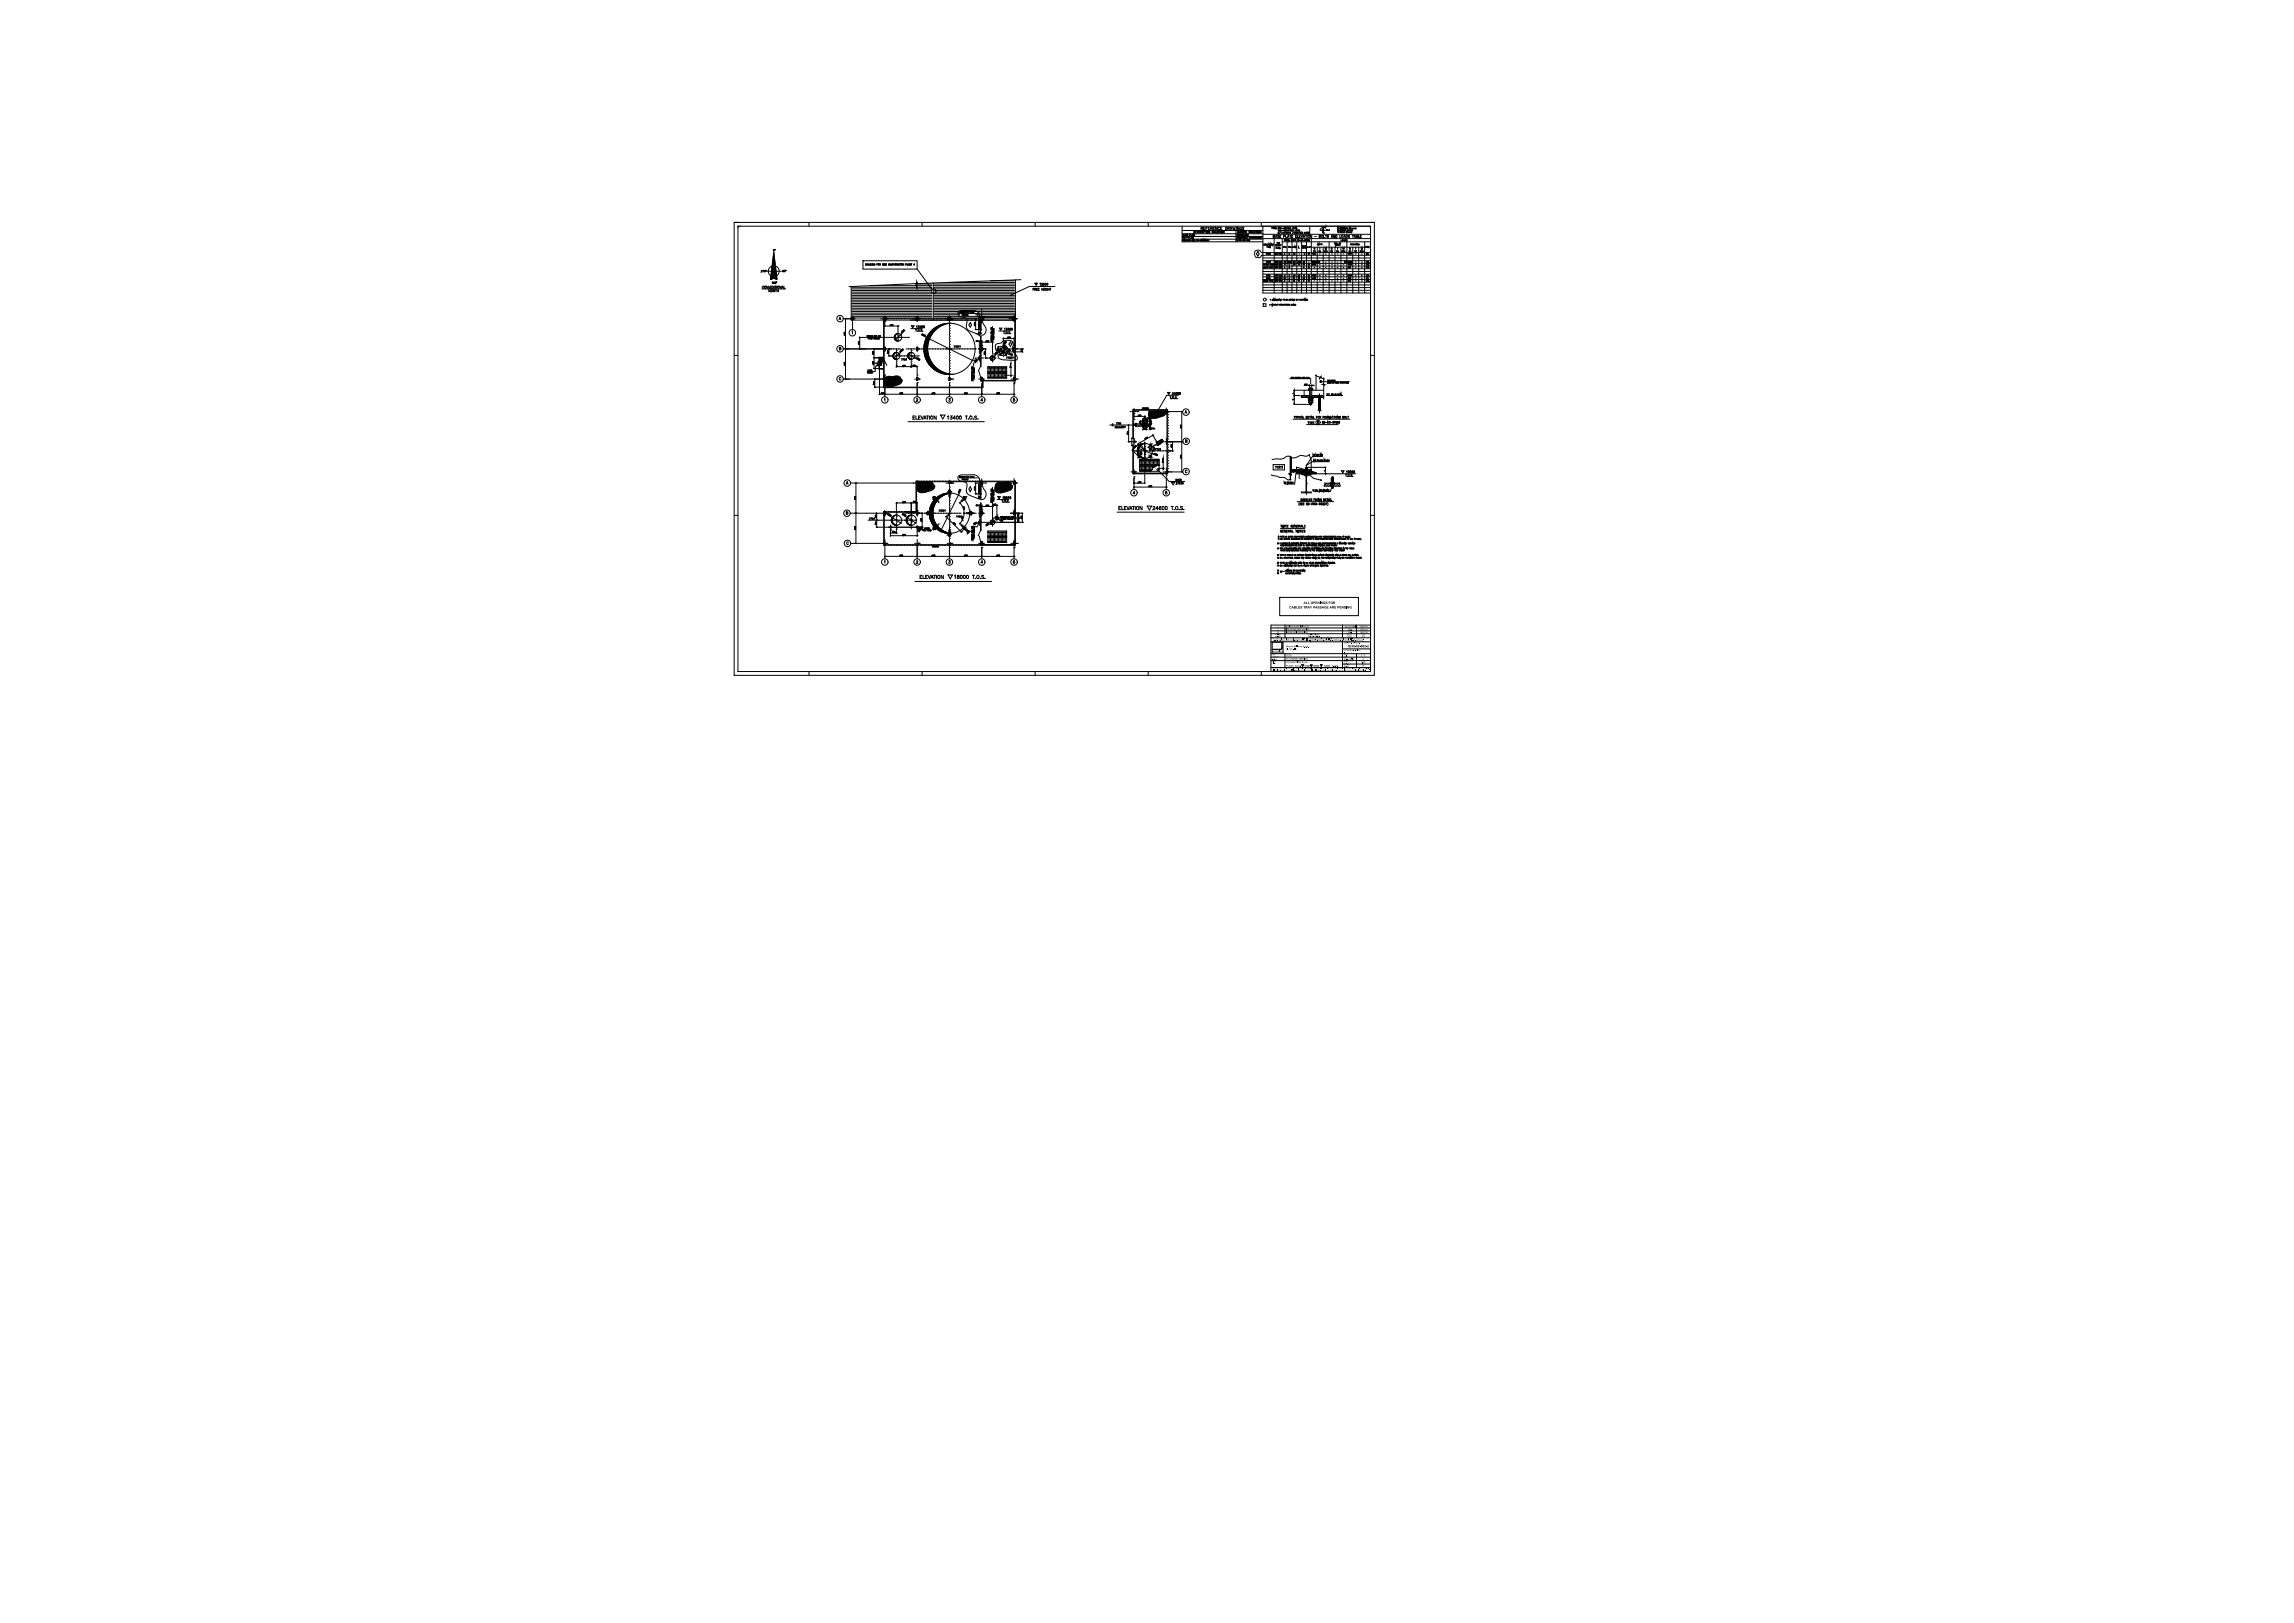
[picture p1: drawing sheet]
<svg xmlns="http://www.w3.org/2000/svg" width="1189mm" height="841mm" viewBox="0 0 1189 841" stroke-linecap="round" stroke-linejoin="round" font-family="sans-serif">
<path d="M516 178l5-2 3 1 1 2v2l2 4v1l-4 1-5-1-2-5zM524 177v1" fill="none" stroke="#000" stroke-width=".52"/>
<path d="M652 131v1z" fill="#000"/>
<g fill="none" stroke="#000" stroke-width=".52">
<path d="M652 130l1 2-1 1-1-1zM655 131l-3-1h-1l-1 1 1 2h2l1-1M681 131l-1 1M699 131v1"/>
<circle cx="681" cy="131" r=".3"/>
<circle cx="682" cy="131" r=".2"/>
<circle cx="700" cy="131" r=".3"/>
</g>
<path d="M662 324l1 1h-1zM705 324v1zM705 324l1 1zM706 324v1z" fill="#000"/>
<path d="M706 324v1z" fill="#fff"/>
<path d="M707 324v1zM708 324v1z" fill="#000"/>
<path d="M708 324v1z" fill="#fff"/>
<path d="M667 324v1z" fill="#000"/>
<path d="M667 324l1 1zM668 324v1v-1v1zM668 324v1zM669 324v1zM669 324l1 1zM670 324v1z" fill="#000"/>
<path d="M670 324v1z" fill="#fff"/>
<path d="M670 324l1 1v-1v1zM671 324l1 1zM672 324v1zM672 324l1 1h-1z" fill="#000"/>
<path d="M673 324v1zM674 324v1zM674 324l1 1zM675 324v1z" fill="#000"/>
<path d="M675 324v1z" fill="#fff"/>
<path d="M675 324v1zM676 324v1zM676 324l1 1h-1z" fill="#000"/>
<path d="M677 324v1zM677 324l1 1zM678 324v1z" fill="#000"/>
<path d="M678 324v1z" fill="#fff"/>
<path d="M697 324v1l1-1v1zM698 324h1l-1 1h1z" fill="#000"/>
<circle cx="699" cy="325" r=".1" fill="#fff"/>
<path d="M700 324v1zM700 324l1 1z" fill="#000"/>
<circle cx="701" cy="325" r=".1" fill="#fff"/>
<path d="M701 325l1-1v1z" fill="#000"/>
<circle cx="701" cy="325" r=".2" fill="#fff"/>
<path d="M702 324v1z" fill="#000"/>
<g fill="none" stroke="#000" stroke-width=".52">
<path d="M517 180h1M517 179l1 1M517 180v2M518 180h.1M523 178l1 2M517 181h.1M517 180h.1M517 181v1M517 182h.1M517 182l1 1M518 182h.1M519 184h-1"/>
<path d="M519 183h.1M520 183h-1M520 182h.1M521 182h-1M521 181h.1M522 181h-1"/>
</g>
<g fill="none" stroke="#000" stroke-width=".52">
<path d="M520 180h.1M520 179v1M520 179h.1M520 178h1M521 180h.1M522 177l-2 2M522 179l-2 3M524 177l-1 1M518 182h.1M518 183h.1M518 182l4 1M518 181v1"/>
<path d="M518 184h.1M518 181h.1M519 184h.1M519 180v1M520 183h.1M520 184h.1M520 180h1M520 181v1M520 182h.1M520 182v1M520 180l1 1M521 184h-1"/>
<path d="M521 181h.1M521 184h.1M521 181h1M522 181h.1M522 180h.1M522 183l-1 1M522 183h.1M522 183l3 1M522 182h.1M522 182v1M522 180l1 2M522 182h1"/>
<path d="M523 182v1M523 181h.1M523 182h.1M523 183h.1M523 183v1M524 184h.1M524 183v1"/>
<circle cx="521" cy="178" r=".2"/>
<circle cx="521" cy="177" r=".2"/>
<circle cx="521" cy="180" r=".2"/>
<circle cx="521" cy="179" r=".2"/>
<circle cx="523" cy="183" r=".2"/>
<circle cx="523" cy="181" r="0"/>
<circle cx="525" cy="184" r=".2"/>
</g>
<path d="M523 178l1 1h-1z" fill="#000"/>
<g fill="none" stroke="#000" stroke-width=".52">
<path d="M381 115h331v235h-331zM381 115h1M382 117h328v231h-328zM384 117h-2v1M419 115v2M478 115v2M536 115v2M595 115v2M654 115v2M710 118h.1M710 115h2M400 139v2"/>
<path d="M400 140v2M400 140v-2l-2 2v1l2 2M400 135v5M401 134v6M401 132v8M401 131v9M401 131l2 14-2-1M401 131l-2 14M401 132v9M401 134v7M402 139v2l-2-1M402 139h.1"/>
<path d="M402 135v4M402 140v1M402 137v2M402 138l1 1 1 1v2l-2 1M402 139v3l-2-2M402 139v2M475 139l8 11M395 140l-1 1h1M395 150h1M395 140h1l-1 1M396 149h-1h1M396 150h.1"/>
<path d="M396 150h1M397 141h8M398 150h.1M398 150h1M398 148v1l-1-1v1M398 148l1 1v-1M399 150h.1M399 150v1l-1-1v1M399 150h1M399 144v1M399 149h1M400 142v3"/>
<path d="M400 140v5M400 142h.1M400 146v1M400 142v2M400 148h-1v1h1M400 150h.1M400 140v4M401 140v4M401 150h.1M401 151l1-1h-1v1M401 141v3M401 144l-2 1"/>
<path d="M401 151h1M401 148v1v-1v1M402 148h.1M402 141v3M402 150h.1M402 150h1M402 148v1M402 142v3M402 150v1M402 140v5M403 148v1M403 144v1"/>
<path d="M403 150v1M403 151h1M403 150h.1M403 150h1M404 150v1M404 150h.1M405 150h1M405 148v1l-1-1v1M405 149l1-1v1M405 149h1M406 150h.1M406 140v1"/>
<path d="M406 150h1M406 148v1h1M441 148v18M441 151h42M441 149h42M441 160h42M441 159h42M441 158h42M441 157h42M441 156h42M441 155h42M441 154h42"/>
<path d="M441 153h42M441 152h42M441 150h42M451 148h32M475 147h8M484 147v19M484 151h42M484 149h42M484 160h42M484 159h42M484 158h42M484 157h42"/>
<path d="M484 156h42M484 155h42M484 154h42M484 153h42M484 152h42M484 150h42M484 148h42M484 147h42M491 146h35M513 146h13M526 145v52h-18v-2M529 145l-54 2v-1v3v-2l-35 2"/>
<path d="M535 150h1M536 149h-1v1M536 150l1-1h-1v1M536 147h2l-1 1zM537 150h.1M537 150h1M538 149h-1v1h1M538 150h.1M539 149h-1v1h1M539 147v1M540 147v1M540 150h1"/>
<path d="M540 149v1M541 149v1M541 150h.1M541 147v1M542 149h-1v1h1M542 149v1M543 150h-1h1M543 150h1M543 149v1M544 149v1M544 149h1M547 148h-14l-10 5"/>
<path d="M435 166v-2l1 2M435 165h1M437 165h6M437 173l1 1M438 173h.1M438 165h.1M438 165v31M440 165h.1M441 164h2v2h-2zM441 164h42M441 165h42M441 163h42"/>
<path d="M441 162h42M441 161h42M442 172v1M442 164v7M443 166h83M445 177h.1M445 175h17M445 175h1M445 178h.1M446 175v6M453 175h.1M457 165h4"/>
<path d="M458 165h.1M458 164h1v2h-1zM458 164h1M458 166v35h51v-4M458 174v27M458 166v9M459 165h.1M459 167h.1M459 164v3M459 167v2M459 179v3M459 169h6"/>
<path d="M459 169h-1M459 166h.1M460 165h.1M461 168l1 1M461 165h.1M462 165h.1M462 169h.1M463 165h.1M463 165h1M464 165h.1M464 165h1M465 176h.1"/>
<path d="M465 174h.1M465 169h.1M465 169v4M465 175h.1M466 165h.1M466 169h-1M466 165h1M467 165h.1M467 165h1M468 165h.1M469 165h.1M470 165h.1"/>
<path d="M470 165h1M471 165h.1M471 165h1M472 170h6M472 169h2l-1 1zM473 165h.1M473 165h5M474 165h.1M474 171h1M475 164h1v2h-1zM475 171v1M475 169v1"/>
<path d="M475 164l1 1zM475 166h.1M475 165h.1M475 165v1M475 164v3M475 179v3M475 172h.1M476 166h.1M476 165h.1M476 169v1M477 165h.1M477 172h.1"/>
<path d="M477 170v-1v1M478 171h-1h1l-1 1M478 165h.1M478 172h.1M478 165h1M479 165h.1M480 165h1M481 180l-2 2M481 179l-2 2M481 165h.1M481 178l-2 3M481 178l-2 2"/>
<path d="M481 177l-2 3M481 165h1M481 177l-2 2M481 176l-2 3M482 176l-3 3M482 176l-3 2M482 175l-3 3M482 165h.1M482 174l-3 3M483 165h.1M483 174l-4 3M483 173l-4 4"/>
<path d="M484 165h.1M484 170l-2 2M484 165h1M484 164h42M484 165h42M484 163h13M484 162h13M484 161h42M484 172l-4 4M485 170l-4 3M485 165h.1M485 169l-4 5"/>
<path d="M485 165h1M486 169l-6 6M486 165h.1M487 165h1M487 169l-7 7M487 168l-7 8M488 168l-3 3M488 165h.1M488 168l-2 2M488 165h1M488 168l-1 1M489 168l-1 1"/>
<path d="M489 165h.1M490 165h4M490 168h-1M490 168h.1M491 168h-1M491 165h.1M491 168h.1M491 164h2v2h-2zM492 164v1zM492 166h.1M492 167v1M492 165h.1"/>
<path d="M492 180h.1M492 178h.1M492 177h.1M492 176h.1M492 174h.1M492 173h.1M492 171h.1M492 170h.1M492 169h.1M492 167h.1M492 164v3M492 168h.1"/>
<path d="M492 169v1M492 170v1M492 172v1M492 173v1M492 175h.1M492 176v1M492 177v1M492 179v3M492 165v1M493 165h.1M494 165h.1M494 179h1v1"/>
<path d="M495 165h.1M495 179h1l-1 1M495 165h1M496 180h.1M496 165h.1M497 165h.1M497 179h.1M497 179v1M497 179l1 1M498 165h.1M498 165h1M499 165h.1"/>
<path d="M499 165h1M500 165h.1M501 165h.1M502 165h.1M502 165h1M503 165h.1M504 165h.1M505 165h.1M505 165h1M506 163h20M507 162h19M507 165h3"/>
<path d="M508 164h.1M508 164h2v2h-2v-2h2v2h-2zM508 174v16zM508 166v1M508 166v5v-1M509 161h.1M509 163h.1M509 180h.1M509 166h.1M509 165h.1M509 179h.1M509 160v1"/>
<path d="M509 162h.1M509 163v4M509 177v2M509 179v3M509 177h5M509 177h.1M509 164h.1M509 164l-1 1 18-1M510 164h.1M511 177h.1M514 177h.1M514 177v6"/>
<path d="M515 177h-1M518 171h6M518 170h1v1zM518 180h1M520 180h.1M520 180h1M520 179h.1M520 177h.1M520 175v1M520 178v1M520 175h6M520 172h1"/>
<path d="M520 172v1M521 170v1M521 173h.1M521 170h1v1h-1M522 175h.1M522 173h.1M523 165h.1M523 171h-1l1-1v1M523 172v1M524 165h.1M524 173h.1M524 165h3"/>
<path d="M524 178v2M525 164h1v2h-1zM525 165h.1M525 164l1 1M525 166h.1M526 164h.1M526 166h.1M526 180h.1M526 179h.1M526 175h.1M526 163v4M526 175v4"/>
<path d="M526 175l-1 1M526 164v33h-18v-2M526 165h.1M527 165h.1M381 184h1M435 181h1h-1v-1h1v1M436 196h-1v1h1M437 181h21M437 196h20M437 189h1M438 189h.1M438 181h.1"/>
<path d="M438 196v1M438 196h.1M445 181h1M446 181h.1M448 181h.1M453 199h.1M453 198h.1M453 196l1 1M453 196v5M457 196h.1M457 196h1M458 181h.1"/>
<path d="M458 196h.1M458 181h1M458 180h1zM458 197h.1M458 197h1M458 196h1M458 199l3 2M458 198l5 2M458 198l2 2M458 199l2 2M458 197l5 3M459 196v1"/>
<path d="M459 198h.1M459 196h.1M459 181h1M459 194v1M459 199v7M459 196l2 4M459 181h.1M459 196l6 4M459 196l3 4M459 197h.1M459 196l7 3M459 195l3 5-4-2 1 2"/>
<path d="M459 196h1M459 195l7 4M460 195l3 5M460 181h.1M460 195l7 4M460 183h.1M460 181h1M460 184h1M460 184l1 1M461 183h-1M461 181h.1M461 181v3"/>
<path d="M461 195l3 5M462 181h.1M462 184h.1M462 195l3 5M463 181h.1M463 195l2 4M463 181h1M463 195l3 4M463 195l5 2M464 195l2 4M464 200l-5-3 2 3M464 181h.1"/>
<path d="M464 181h1M465 195l2 4M465 182h.1M465 183h.1M465 184h.1M465 186h.1M465 187h.1M465 189h.1M465 190h.1M465 190h10M465 181h.1M465 182v1"/>
<path d="M465 183v1M465 185h.1M465 186v1M465 187v1M465 190h-1M465 195l2 1M465 195l2 3-5-3 2 5-5-4M466 195l1 3-4-3M466 181h1M466 195l1 1M467 199l-6-4 2 5M467 196l1 1"/>
<path d="M467 186h1l-1 1M468 197l-4-2 2 4M468 189v1M468 186v1M469 189v1M469 186v1M470 181h.1M470 186v1M471 185h.1M471 181h.1M471 184v1M471 186h.1"/>
<path d="M471 183l-1 1M471 185v1M471 183h.1M471 186h1M472 186h-1M472 186h.1M472 181h.1M472 183l-1 1 1-1M472 181h1M472 183h.1M472 182h.1M472 184h.1"/>
<path d="M472 187h.1M472 189h.1M472 190h.1M472 182v1M472 183v1M472 185h.1M472 186v1M472 187v1M473 181h.1M473 189v1M473 181h1M474 189v1"/>
<path d="M474 196h.1M475 181h.1M475 196h.1M475 181h1M475 180h1zM475 197h.1M475 197h1M475 196h1M475 180v1M475 196v1M475 198h.1M475 194h.1"/>
<path d="M475 190v4M475 194v1M475 199v7M476 190h-1M476 181h.1M476 196h.1M476 197h.1M476 181h1M476 196h1M477 181h.1M478 181h.1M479 181h.1"/>
<path d="M479 181h1M480 181h.1M480 181h1M481 181l-2 1M481 181l-2 2M481 182l-2 1M481 182l-2 2M481 182l-2 2 2-1M481 183l-2 1M481 183l-2 2M481 184l-1 1M481 184l-1 2"/>
<path d="M481 185l-1 1 1-1M481 189l2-1-1 1M481 181h.1M482 185l-2 1M482 185l-2 2M482 186l-2 1M482 181h1M482 186l-1 1M482 186l-1 2M482 186l-1 2 1-1M482 187l-1 1M482 187l-1 1 2-1"/>
<path d="M483 190l1-1-1 1M483 187l-2 2M483 181h.1M483 188l-1 1M483 181h1M483 188l-1 2M483 189l-1 1M484 189l-2 1M484 189l-1 1M484 189l-1 2M484 181h.1M484 190l-1 1"/>
<path d="M485 190l-2 1M485 181h.1M485 190l-1 1M485 191l-1 1 1-1M486 191l-1 1M486 181h.1M486 181h1M486 193l1-1v1M486 191v2M487 192l-1 1M487 181h.1M487 193l1-1-1 1"/>
<path d="M487 181h1M487 192v1M488 192l-1 1M488 193h.1M488 181h.1M488 194l1-1v1M489 193h-1h1M489 181h1M489 193l-1 1M489 193v1M490 193l-1 1M490 181h.1"/>
<path d="M490 193v1M490 181h4M491 193l-1 1M491 194h.1M491 181h.1M491 196h1M492 194h-1M492 196h.1M492 197h.1M492 194h.1M492 192h.1M492 191h.1"/>
<path d="M492 190h.1M492 188h.1M492 187h.1M492 185h.1M492 184h.1M492 183h.1M492 181h.1M492 200h.1M492 198h.1M492 183v1M492 184v1M492 186h.1"/>
<path d="M492 187v1M492 189h.1M492 190v1M492 191v1M492 193h.1M492 194v3M492 199v7M492 196v1M492 196h1M493 196h.1M493 181h.1M494 196h.1"/>
<path d="M494 181h.1M494 181h1M495 181h.1M496 181h.1M496 180v-1l1 1M497 181h.1M497 181h1M498 181h.1M499 181h.1M500 181h.1M500 181h1M501 181h.1"/>
<path d="M501 181h1M502 181h.1M503 181h.1M504 181h.1M504 181h1M505 181h.1M506 181h.1M507 181h.1M507 181h4M507 196h1M507 193l1 2M508 181h.1"/>
<path d="M508 190l-1 3M508 181h1M508 180h1h-1M508 196h1M508 196h2M509 196h.1M509 181h.1M509 197h.1M509 199h.1M509 200h.1M509 195v3M509 199v7"/>
<path d="M509 197v4h-51M511 186h.1M511 181h.1M511 185v1M511 184h-1M511 183h-1M511 181v5M511 186h1M512 190h10v6h-10zM512 196h10M512 195h10M512 193h10"/>
<path d="M512 191h10M512 186h.1M513 191v2M513 193v2M513 186h.1M514 186h.1M514 191v2M514 193v2M514 186h1M514 185h.1M514 183h.1M514 184v1"/>
<path d="M514 185v1M514 187v1M515 191v2M515 193v2M515 186h.1M516 186h.1M516 191v2M516 193v2M517 191v2M517 193v2M518 191v2M518 193v2"/>
<path d="M518 182h.1M518 181h1M519 182h1M519 191v2M519 193v2M519 181h.1M520 182h-1M520 191v2M520 193v2M520 183h.1M520 182v1M520 182h.1"/>
<path d="M520 181h.1M520 181v1M520 184v1M520 182h1M520 183h1M521 183h.1M521 191v2M521 193v2M521 184h1M521 182h.1M522 185v1M522 182h.1"/>
<path d="M522 185h1l-1 1M524 185h-1l1 1h-1M524 181h.1M524 196h1M524 185v1M524 190h-1l1-2v7l1-1h-4M524 185l1 1M525 181h.1M525 185v1M525 181h1M525 196h.1M525 197h.1"/>
<path d="M525 196h1M525 196h3M526 180v2M526 181h.1M526 195h.1M526 197h.1M526 198h.1M526 199h.1M526 196v2M526 199v7M526 180h-1h1M526 196h.1"/>
<path d="M526 181h1M527 196h.1M710 184h2M453 201h5M453 200l1 1M453 201h.1M458 201h.1M458 207l1 1M459 204h.1M459 204h67M459 204h-1M467 204h-1"/>
<path d="M471 219h39M473 216h1M474 216h-1v1h1M475 216v1h1M475 207h1l-1 1h1M475 204h.1M476 204h-1M476 216h1M477 216h-1v1h1M477 216l1 1 1-1M479 217v-1l1 1M479 217h1"/>
<path d="M480 216h1M481 216v1M482 216v1M483 204h.1M485 216v1l-1-1v1M487 215h3l-1 2zM491 216v1M492 207v1M492 204h.1M493 216l1 1h-1h-1M495 217h-1l1-1v1M500 204h.1"/>
<path d="M500 216h1M501 216v1M502 217h.1M504 217h.1M506 216h-1l1 1h-1M507 217h.1M509 204h.1M509 207h-1h1v1M517 204h.1M526 204h.1M526 204h-1M526 207h-1h1v1h-1"/>
<path d="M381 267h1M710 267h2M419 348v2M478 348v2M536 348v2M595 348v2M654 348v2"/>
<circle cx="401" cy="130" r=".4"/>
<circle cx="402" cy="129" r=".1"/>
<circle cx="396" cy="140" r=".4"/>
<circle cx="397" cy="149" r=".5"/>
<circle cx="397" cy="140" r=".1"/>
<circle cx="400" cy="151" r=".5"/>
<circle cx="401" cy="146" r=".4"/>
<circle cx="402" cy="147" r=".4"/>
<circle cx="402" cy="146" r=".1"/>
<circle cx="403" cy="149" r=".5"/>
<circle cx="407" cy="140" r=".4"/>
<circle cx="407" cy="140" r=".1"/>
<circle cx="484" cy="151" r="1.2"/>
<circle cx="542" cy="147" r=".5"/>
<circle cx="543" cy="147" r=".5"/>
<circle cx="435" cy="165" r="1.7"/>
<circle cx="438" cy="172" r=".2"/>
<circle cx="438" cy="173" r=".2"/>
<circle cx="442" cy="172" r="1.7"/>
<circle cx="445" cy="177" r=".2"/>
<circle cx="463" cy="168" r=".2"/>
<circle cx="476" cy="171" r=".5"/>
<circle cx="478" cy="169" r=".5"/>
<circle cx="479" cy="169" r=".5"/>
<circle cx="511" cy="177" r=".2"/>
<circle cx="512" cy="177" r=".2"/>
<circle cx="522" cy="172" r=".5"/>
<circle cx="523" cy="175" r=".2"/>
<circle cx="524" cy="175" r=".2"/>
<circle cx="524" cy="171" r=".5"/>
<circle cx="435" cy="196" r="1.7"/>
<circle cx="435" cy="181" r="1.7"/>
<circle cx="438" cy="188" r=".2"/>
<circle cx="460" cy="182" r=".2"/>
<circle cx="474" cy="190" r=".2"/>
<circle cx="475" cy="190" r=".2"/>
<circle cx="492" cy="181" r="13"/>
<circle cx="510" cy="183" r=".2"/>
<circle cx="510" cy="182" r=".2"/>
<circle cx="459" cy="207" r="1.7"/>
<circle cx="467" cy="204" r=".2"/>
<circle cx="468" cy="204" r=".2"/>
<circle cx="475" cy="207" r="1.7"/>
<circle cx="483" cy="216" r=".8"/>
<circle cx="484" cy="204" r=".2"/>
<circle cx="492" cy="207" r="1.7"/>
<circle cx="496" cy="216" r=".8"/>
<circle cx="498" cy="216" r=".8"/>
<circle cx="500" cy="204" r=".2"/>
<circle cx="501" cy="204" r=".2"/>
<circle cx="503" cy="216" r=".8"/>
<circle cx="509" cy="207" r="1.7"/>
<circle cx="517" cy="204" r=".2"/>
<circle cx="518" cy="204" r=".2"/>
<circle cx="526" cy="207" r="1.7"/>
</g>
<circle cx="662" cy="328" r=".3" fill="#000"/>
<path d="M662 327v1z" fill="#fff"/>
<path d="M705 327v1zM705 327l1 1z" fill="#000"/>
<circle cx="706" cy="327" r=".2" fill="#fff"/>
<path d="M706 327v1z" fill="#000"/>
<path d="M706 327v1z" fill="#fff"/>
<path d="M707 327v1zM708 327v1z" fill="#000"/>
<path d="M708 327v1z" fill="#fff"/>
<g fill="#000">
<path d="M698 335l1-1v1zM699 334h1v1h-1zM700 334h1v1h-1h1zM701 334h1v1zM702 335h1zM703 334h1l-1 1zM704 334v1z"/>
<circle cx="706" cy="335" r=".5"/>
</g>
<circle cx="706" cy="335" r=".4" fill="#fff"/>
<circle cx="707" cy="335" r=".5" fill="#000"/>
<circle cx="707" cy="335" r=".4" fill="#fff"/>
<path d="M659 331h1zM707 334h1l-1 1h1h-1h1zM709 334v1z" fill="#000"/>
<path d="M659 327h51M696 339h14M659 348h51" fill="none" stroke="#000" stroke-width=".52"/>
<path d="M661 331h1z" fill="#000"/>
<circle cx="665" cy="331" r=".2" fill="#000"/>
<circle cx="665" cy="331" r=".1" fill="#fff"/>
<circle cx="666" cy="331" r=".2" fill="#000"/>
<circle cx="666" cy="331" r=".1" fill="#fff"/>
<path d="M666 331h1zM667 331h1z" fill="#000"/>
<circle cx="668" cy="331" r=".1" fill="#fff"/>
<circle cx="668" cy="331" r=".2" fill="#000"/>
<circle cx="668" cy="331" r=".1" fill="#fff"/>
<path d="M668 331h1z" fill="#000"/>
<circle cx="672" cy="331" r=".2" fill="#000"/>
<circle cx="672" cy="331" r=".1" fill="#fff"/>
<circle cx="673" cy="331" r=".1" fill="#fff"/>
<path d="M673 331h1z" fill="#000"/>
<circle cx="674" cy="331" r=".1" fill="#fff"/>
<circle cx="675" cy="331" r=".1" fill="#fff"/>
<circle cx="675" cy="331" r=".1" fill="#fff"/>
<path d="M678 331h1z" fill="#000"/>
<circle cx="679" cy="331" r=".1" fill="#fff"/>
<path d="M679 331h1z" fill="#000"/>
<circle cx="679" cy="331" r=".1" fill="#fff"/>
<circle cx="680" cy="331" r=".1" fill="#fff"/>
<circle cx="680" cy="331" r=".1" fill="#fff"/>
<circle cx="681" cy="331" r=".1" fill="#fff"/>
<path d="M682 331h1h-1z" fill="#000"/>
<circle cx="683" cy="331" r=".1" fill="#fff"/>
<circle cx="683" cy="331" r=".1" fill="#fff"/>
<circle cx="684" cy="331" r=".2" fill="#000"/>
<circle cx="684" cy="331" r=".1" fill="#fff"/>
<path d="M684 331h1z" fill="#000"/>
<circle cx="684" cy="331" r=".1" fill="#fff"/>
<circle cx="685" cy="331" r=".1" fill="#fff"/>
<circle cx="686" cy="331" r=".2" fill="#000"/>
<circle cx="686" cy="331" r=".1" fill="#fff"/>
<circle cx="688" cy="331" r=".1" fill="#fff"/>
<circle cx="689" cy="331" r=".1" fill="#fff"/>
<path d="M689 331h1z" fill="#000"/>
<circle cx="690" cy="331" r=".1" fill="#fff"/>
<path d="M691 331h1z" fill="#000"/>
<circle cx="691" cy="331" r=".1" fill="#fff"/>
<circle cx="692" cy="331" r=".1" fill="#fff"/>
<path d="M692 331h1z" fill="#000"/>
<circle cx="692" cy="331" r=".1" fill="#fff"/>
<circle cx="693" cy="331" r=".1" fill="#fff"/>
<path d="M694 331h1z" fill="#000"/>
<circle cx="695" cy="331" r=".1" fill="#fff"/>
<circle cx="695" cy="331" r=".2" fill="#000"/>
<circle cx="695" cy="331" r=".1" fill="#fff"/>
<path d="M696 331h1z" fill="#000"/>
<circle cx="697" cy="331" r=".1" fill="#fff"/>
<circle cx="697" cy="331" r=".1" fill="#fff"/>
<path d="M699 331h1z" fill="#000"/>
<circle cx="701" cy="331" r=".1" fill="#fff"/>
<circle cx="702" cy="331" r=".2" fill="#000"/>
<circle cx="702" cy="331" r=".1" fill="#fff"/>
<circle cx="704" cy="331" r=".1" fill="#fff"/>
<circle cx="704" cy="331" r=".2" fill="#000"/>
<circle cx="704" cy="331" r=".1" fill="#fff"/>
<path d="M705 331h1z" fill="#000"/>
<g fill="#000">
<path d="M659 332h1zM706 331h1z"/>
<circle cx="660" cy="332" r=".2"/>
</g>
<circle cx="660" cy="332" r=".1" fill="#fff"/>
<circle cx="661" cy="332" r=".1" fill="#fff"/>
<circle cx="662" cy="332" r=".1" fill="#fff"/>
<circle cx="663" cy="332" r=".1" fill="#fff"/>
<circle cx="664" cy="332" r=".1" fill="#fff"/>
<path d="M665 332h1z" fill="#000"/>
<circle cx="667" cy="332" r=".1" fill="#fff"/>
<circle cx="667" cy="332" r=".2" fill="#000"/>
<circle cx="667" cy="332" r=".1" fill="#fff"/>
<circle cx="670" cy="332" r=".2" fill="#000"/>
<circle cx="670" cy="332" r=".1" fill="#fff"/>
<path d="M671 332h1z" fill="#000"/>
<circle cx="671" cy="332" r=".1" fill="#fff"/>
<path d="M672 332h1zM673 332h1z" fill="#000"/>
<circle cx="674" cy="332" r=".1" fill="#fff"/>
<path d="M674 332h1z" fill="#000"/>
<circle cx="674" cy="332" r=".1" fill="#fff"/>
<circle cx="675" cy="332" r=".1" fill="#fff"/>
<circle cx="675" cy="332" r=".1" fill="#fff"/>
<circle cx="676" cy="332" r=".1" fill="#fff"/>
<circle cx="677" cy="332" r=".1" fill="#fff"/>
<path d="M677 332h1z" fill="#000"/>
<circle cx="678" cy="332" r=".1" fill="#fff"/>
<circle cx="678" cy="332" r=".1" fill="#fff"/>
<path d="M678 332h1z" fill="#000"/>
<circle cx="680" cy="332" r=".1" fill="#fff"/>
<circle cx="680" cy="332" r=".2" fill="#000"/>
<circle cx="680" cy="332" r=".1" fill="#fff"/>
<circle cx="682" cy="332" r=".2" fill="#000"/>
<circle cx="682" cy="332" r=".1" fill="#fff"/>
<circle cx="683" cy="332" r=".1" fill="#fff"/>
<path d="M683 332h1z" fill="#000"/>
<circle cx="684" cy="332" r=".1" fill="#fff"/>
<circle cx="684" cy="332" r=".1" fill="#fff"/>
<circle cx="685" cy="332" r=".2" fill="#000"/>
<circle cx="685" cy="332" r=".1" fill="#fff"/>
<path d="M685 332h1z" fill="#000"/>
<circle cx="686" cy="332" r=".1" fill="#fff"/>
<circle cx="686" cy="332" r=".2" fill="#000"/>
<circle cx="686" cy="332" r=".1" fill="#fff"/>
<circle cx="688" cy="332" r=".1" fill="#fff"/>
<circle cx="690" cy="332" r=".2" fill="#000"/>
<circle cx="690" cy="332" r=".1" fill="#fff"/>
<circle cx="691" cy="332" r=".1" fill="#fff"/>
<circle cx="692" cy="332" r=".2" fill="#000"/>
<circle cx="692" cy="332" r=".1" fill="#fff"/>
<path d="M692 332h1z" fill="#000"/>
<circle cx="698" cy="332" r=".2" fill="#000"/>
<circle cx="698" cy="332" r=".1" fill="#fff"/>
<circle cx="699" cy="332" r=".2" fill="#000"/>
<circle cx="699" cy="332" r=".1" fill="#fff"/>
<circle cx="700" cy="332" r=".2" fill="#000"/>
<circle cx="700" cy="332" r=".1" fill="#fff"/>
<circle cx="701" cy="332" r=".1" fill="#fff"/>
<g fill="#000">
<path d="M702 332h1z"/>
<circle cx="702" cy="332" r=".2"/>
</g>
<circle cx="703" cy="332" r=".1" fill="#fff"/>
<circle cx="704" cy="332" r=".2" fill="#000"/>
<circle cx="704" cy="332" r=".1" fill="#fff"/>
<g fill="#000">
<path d="M705 332h1z"/>
<circle cx="706" cy="332" r=".2"/>
</g>
<circle cx="706" cy="332" r=".1" fill="#fff"/>
<path d="M659 333h51M659 330h51M659 324v24M696 333v13" fill="none" stroke="#000" stroke-width=".52"/>
<path d="M667 335h1z" fill="#000"/>
<path d="M669 335h1z" fill="#000"/>
<path d="M671 335h1z" fill="#000"/>
<circle cx="672" cy="335" r=".1" fill="#fff"/>
<path d="M674 335h1z" fill="#000"/>
<circle cx="675" cy="335" r=".1" fill="#fff"/>
<g fill="#000">
<path d="M676 335h1l-1 1z"/>
<circle cx="675" cy="335" r=".4"/>
</g>
<circle cx="677" cy="335" r=".2" fill="#fff"/>
<path d="M677 335h1h-1z" fill="#000"/>
<path d="M678 335h-1z" fill="#fff"/>
<g fill="#000">
<path d="M660 339h-1zM667 339h1l-1 1h1h-1zM668 339v1zM669 339v1zM667 339v1z"/>
<circle cx="660" cy="339" r=".2"/>
</g>
<path d="M659 339h37" fill="none" stroke="#000" stroke-width=".52"/>
<circle cx="660" cy="339" r=".2" fill="#fff"/>
<path d="M660 339h1z" fill="#000"/>
<g fill="#000">
<path d="M659 340h1z"/>
<circle cx="660" cy="340" r=".2"/>
</g>
<circle cx="660" cy="340" r=".1" fill="#fff"/>
<path d="M660 340h1z" fill="#000"/>
<path d="M662 340h1z" fill="#000"/>
<path d="M667 336v1v-1v1v-1v1zM667 336v1zM668 336v1z" fill="#000"/>
<g fill="#000">
<path d="M669 336v1z"/>
<circle cx="669" cy="336" r=".3"/>
</g>
<circle cx="669" cy="336" r=".2" fill="#fff"/>
<path d="M671 336v1z" fill="#000"/>
<circle cx="671" cy="336" r=".1" fill="#fff"/>
<path d="M672 336v1z" fill="#000"/>
<path d="M696 324v6M703 324v6M710 324v24M659 340h51M659 342h51M696 344h14" fill="none" stroke="#000" stroke-width=".52"/>
<path d="M698 333h1h-1zM699 333h1zM701 333h1z" fill="#000"/>
<path d="M701 333h1z" fill="#fff"/>
<circle cx="703" cy="333" r=".1" fill="#fff"/>
<circle cx="704" cy="333" r=".2" fill="#000"/>
<circle cx="704" cy="333" r=".1" fill="#fff"/>
<path d="M659 346l1 1v-1v1z" fill="#000"/>
<path d="M659 328h51M666 324v6M666 339v7M703 339v7M659 346h51" fill="none" stroke="#000" stroke-width=".52"/>
<path d="M663 346v1zM663 346l1 1z" fill="#000"/>
<circle cx="664" cy="347" r=".2" fill="#000"/>
<circle cx="664" cy="347" r=".1" fill="#fff"/>
<path d="M665 346v1z" fill="#000"/>
<path d="M666 346l1 1zM667 346v1z" fill="#000"/>
<circle cx="667" cy="347" r=".1" fill="#fff"/>
<path d="M667 346l1 1zM668 346v1z" fill="#000"/>
<circle cx="668" cy="347" r=".1" fill="#fff"/>
<path d="M669 346v1zM670 346v1z" fill="#000"/>
<path d="M670 346l1 1zM671 346v1z" fill="#000"/>
<circle cx="671" cy="347" r=".1" fill="#fff"/>
<g fill="#000">
<path d="M671 346v1z"/>
<circle cx="672" cy="347" r=".2"/>
</g>
<circle cx="672" cy="347" r=".1" fill="#fff"/>
<path d="M672 346v1zM672 346l1 1zM673 346v1zM674 346v1z" fill="#000"/>
<circle cx="674" cy="347" r=".1" fill="#fff"/>
<path d="M674 346l1 1z" fill="#000"/>
<path d="M675 346v1zM675 346l1 1zM676 346v1z" fill="#000"/>
<circle cx="676" cy="347" r=".1" fill="#fff"/>
<path d="M676 346l1 1zM677 346v1zM678 346v1z" fill="#000"/>
<circle cx="678" cy="347" r=".1" fill="#fff"/>
<circle cx="678" cy="347" r=".2" fill="#000"/>
<circle cx="678" cy="347" r=".1" fill="#fff"/>
<path d="M679 346v1z" fill="#000"/>
<circle cx="679" cy="347" r=".1" fill="#fff"/>
<g fill="#000">
<path d="M680 346v1z"/>
<circle cx="680" cy="347" r=".2"/>
</g>
<circle cx="680" cy="347" r=".1" fill="#fff"/>
<g fill="#000">
<path d="M680 346l1 1z"/>
<circle cx="681" cy="347" r=".2"/>
</g>
<circle cx="681" cy="347" r=".1" fill="#fff"/>
<path d="M681 346v1z" fill="#000"/>
<path d="M683 346v1z" fill="#000"/>
<circle cx="683" cy="347" r=".1" fill="#fff"/>
<path d="M684 346v1z" fill="#000"/>
<circle cx="684" cy="347" r=".1" fill="#fff"/>
<path d="M684 346v1zM685 346v1z" fill="#000"/>
<circle cx="685" cy="347" r=".1" fill="#fff"/>
<path d="M685 346v1z" fill="#000"/>
<path d="M686 346v1z" fill="#000"/>
<circle cx="686" cy="347" r=".1" fill="#fff"/>
<circle cx="687" cy="347" r=".2" fill="#000"/>
<circle cx="687" cy="347" r=".1" fill="#fff"/>
<path d="M687 346v1z" fill="#000"/>
<circle cx="687" cy="347" r=".1" fill="#fff"/>
<g fill="#000">
<path d="M687 346l1 1zM688 346v1z"/>
<circle cx="688" cy="347" r=".2"/>
</g>
<circle cx="688" cy="347" r=".1" fill="#fff"/>
<path d="M689 346v1zM689 346l1 1z" fill="#000"/>
<circle cx="689" cy="347" r=".1" fill="#fff"/>
<path d="M690 346v1z" fill="#000"/>
<circle cx="690" cy="347" r=".1" fill="#fff"/>
<g fill="#000">
<path d="M691 346v1z"/>
<circle cx="691" cy="347" r=".2"/>
</g>
<circle cx="691" cy="347" r=".1" fill="#fff"/>
<path d="M691 346l1 1zM692 346v1z" fill="#000"/>
<circle cx="692" cy="347" r=".1" fill="#fff"/>
<path d="M692 346l1 1z" fill="#000"/>
<g fill="#000">
<path d="M693 346v1zM694 346v1z"/>
<circle cx="695" cy="347" r=".2"/>
</g>
<circle cx="695" cy="347" r=".1" fill="#fff"/>
<path d="M695 346v1zM695 346l1 1zM696 346v1zM697 346v1zM697 346l1 1z" fill="#000"/>
<circle cx="697" cy="347" r=".1" fill="#fff"/>
<path d="M698 346v1z" fill="#000"/>
<circle cx="698" cy="347" r=".1" fill="#fff"/>
<circle cx="699" cy="347" r=".2" fill="#000"/>
<circle cx="699" cy="347" r=".1" fill="#fff"/>
<g fill="#000">
<path d="M700 346v1zM700 346l1 1zM701 346v1zM701 346l1 1z"/>
<circle cx="702" cy="347" r=".2"/>
</g>
<circle cx="702" cy="347" r=".1" fill="#fff"/>
<g fill="#000">
<path d="M702 346v1zM702 346l1 1z"/>
<circle cx="703" cy="347" r=".2"/>
</g>
<circle cx="703" cy="347" r=".1" fill="#fff"/>
<path d="M703 346v1zM704 346v1zM705 346v1z" fill="#000"/>
<path d="M706 346v1z" fill="#000"/>
<circle cx="706" cy="347" r=".1" fill="#fff"/>
<g fill="#000">
<path d="M706 346l1 1zM707 346v1z"/>
<circle cx="708" cy="347" r=".2"/>
</g>
<circle cx="708" cy="347" r=".1" fill="#fff"/>
<path d="M708 346v1zM709 346v1z" fill="#000"/>
<circle cx="709" cy="347" r=".1" fill="#fff"/>
<g fill="#000">
<path d="M709 346v1z"/>
<circle cx="709" cy="347" r=".2"/>
</g>
<circle cx="709" cy="347" r=".1" fill="#fff"/>
<g fill="#000">
<path d="M710 346v1z"/>
<circle cx="698" cy="337" r=".2"/>
<circle cx="699" cy="337" r=".2"/>
</g>
<path d="M659 325h51M659 324h51M696 336h14" fill="none" stroke="#000" stroke-width=".52"/>
<circle cx="699" cy="337" r=".2" fill="#fff"/>
<path d="M699 337h1z" fill="#000"/>
<g fill="#000">
<path d="M667 341l1 1h-1zM669 341h1h-1l1 1h-1h1zM670 341h1l-1 1z"/>
<circle cx="667" cy="341" r=".4"/>
<circle cx="668" cy="341" r=".4"/>
</g>
<path d="M670 341h1z" fill="#fff"/>
<path d="M671 341l1 1h-1z" fill="#000"/>
<path d="M672 341v1z" fill="#000"/>
<path d="M672 341h1v1zM673 341h1v1h-1z" fill="#000"/>
<path d="M674 341v1z" fill="#fff"/>
<path d="M674 341h1v1h-1z" fill="#000"/>
<path d="M674 341h1z" fill="#fff"/>
<path d="M659 341h1zM675 341h1v1zM676 341v1zM676 341l1 1v-1v1l-1-1v1zM677 341h1h-1l1 1h-1z" fill="#000"/>
<path d="M660 341h1z" fill="#000"/>
<path d="M659 342h1z" fill="#000"/>
<circle cx="660" cy="342" r=".1" fill="#fff"/>
<circle cx="661" cy="342" r=".1" fill="#fff"/>
<g fill="#000">
<path d="M661 342h1z"/>
<circle cx="662" cy="342" r=".2"/>
</g>
<circle cx="662" cy="342" r=".1" fill="#fff"/>
<path d="M667 345h1h-1zM668 345h1h-1z" fill="#000"/>
<path d="M668 345h1z" fill="#fff"/>
<g fill="#000">
<path d="M669 345h1h-1zM671 345h1h-1h1h-1zM673 345h1zM676 345h1z"/>
<circle cx="670" cy="345" r=".4"/>
</g>
<path d="M678 345h1z" fill="#000"/>
<path d="M678 345h1z" fill="#fff"/>
<circle cx="682" cy="345" r=".3" fill="#000"/>
<g fill="#fff">
<circle cx="681" cy="345" r=".1"/>
<circle cx="681" cy="345" r=".2"/>
</g>
<path d="M686 345h1h-1z" fill="#000"/>
<path d="M687 345h1z" fill="#000"/>
<circle cx="688" cy="345" r=".2" fill="#fff"/>
<g fill="#000">
<path d="M690 345h1z"/>
<circle cx="692" cy="345" r=".4"/>
</g>
<circle cx="692" cy="345" r=".3" fill="#fff"/>
<g fill="#000">
<path d="M659 343h1zM659 343l1 1zM660 343v1zM660 343h1z"/>
<circle cx="660" cy="344" r=".2"/>
<circle cx="693" cy="345" r=".4"/>
</g>
<circle cx="660" cy="344" r=".1" fill="#fff"/>
<g fill="#000">
<path d="M661 343v1z"/>
<circle cx="661" cy="344" r=".2"/>
</g>
<circle cx="661" cy="344" r=".1" fill="#fff"/>
<g fill="#000">
<path d="M697 339h1zM698 339h1z"/>
<circle cx="697" cy="340" r=".2"/>
</g>
<circle cx="697" cy="340" r=".1" fill="#fff"/>
<path d="M697 340h1z" fill="#000"/>
<circle cx="697" cy="340" r=".1" fill="#fff"/>
<circle cx="698" cy="340" r=".2" fill="#000"/>
<circle cx="698" cy="340" r=".1" fill="#fff"/>
<path d="M697 341h1zM698 341h1z" fill="#000"/>
<g fill="#000">
<path d="M699 341h1z"/>
<circle cx="701" cy="341" r=".2"/>
</g>
<circle cx="701" cy="341" r=".2" fill="#fff"/>
<g fill="#000">
<path d="M697 342h1z"/>
<circle cx="698" cy="342" r=".2"/>
</g>
<circle cx="698" cy="342" r=".1" fill="#fff"/>
<circle cx="700" cy="342" r=".2" fill="#000"/>
<circle cx="700" cy="342" r=".1" fill="#fff"/>
<path d="M700 342h1z" fill="#000"/>
<circle cx="701" cy="342" r=".1" fill="#fff"/>
<circle cx="701" cy="342" r=".2" fill="#000"/>
<circle cx="701" cy="342" r=".1" fill="#fff"/>
<circle cx="697" cy="343" r=".2" fill="#000"/>
<path d="M697 343v1zM697 344h1zM698 343h1z" fill="#000"/>
<path d="M698 343v1z" fill="#000"/>
<circle cx="698" cy="344" r=".1" fill="#fff"/>
<g fill="#000">
<path d="M697 344v1zM697 344l1 1zM698 344v1z"/>
<circle cx="697" cy="345" r=".2"/>
<circle cx="699" cy="345" r=".2"/>
</g>
<circle cx="699" cy="345" r=".2" fill="#fff"/>
<path d="M697 345v1zM699 344v1z" fill="#000"/>
<g fill="#000">
<path d="M697 345l1 1z"/>
<circle cx="698" cy="345" r=".2"/>
</g>
<circle cx="698" cy="345" r=".1" fill="#fff"/>
<path d="M698 345v1z" fill="#000"/>
<path d="M705 339l1 1h-1zM707 339l1 1h-1zM705 343l1 1zM707 339l-1 1zM706 341l1 1h-1zM706 343l1 1zM707 343v1z" fill="#000"/>
<path d="M707 343v1z" fill="#fff"/>
<path d="M706 345h1z" fill="#000"/>
<g fill="#000">
<path d="M661 329h1zM662 329h1z"/>
<circle cx="663" cy="329" r=".2"/>
</g>
<circle cx="663" cy="329" r=".2" fill="#fff"/>
<path d="M663 329h1z" fill="#000"/>
<circle cx="663" cy="330" r=".2" fill="#000"/>
<circle cx="663" cy="330" r=".1" fill="#fff"/>
<g fill="#000">
<path d="M678 329h1z"/>
<circle cx="679" cy="329" r=".2"/>
<circle cx="680" cy="329" r=".2"/>
</g>
<circle cx="680" cy="329" r=".2" fill="#fff"/>
<g fill="#000">
<path d="M680 329h1z"/>
<circle cx="683" cy="329" r=".2"/>
</g>
<circle cx="683" cy="329" r=".2" fill="#fff"/>
<path d="M683 329h1z" fill="#000"/>
<g fill="#000">
<circle cx="678" cy="330" r=".2"/>
<circle cx="679" cy="330" r=".2"/>
</g>
<circle cx="679" cy="330" r=".1" fill="#fff"/>
<path d="M679 330h1z" fill="#000"/>
<circle cx="679" cy="330" r=".1" fill="#fff"/>
<circle cx="680" cy="330" r=".1" fill="#fff"/>
<circle cx="683" cy="330" r=".2" fill="#000"/>
<circle cx="683" cy="330" r=".1" fill="#fff"/>
<path d="M683 330h1zM698 329h1z" fill="#000"/>
<path d="M698 329h1z" fill="#fff"/>
<path d="M699 329h1z" fill="#000"/>
<path d="M700 329h1z" fill="#000"/>
<circle cx="700" cy="330" r=".2" fill="#000"/>
<circle cx="700" cy="330" r=".1" fill="#fff"/>
<path d="M706 329h1z" fill="#000"/>
<path d="M707 329h1z" fill="#000"/>
<circle cx="707" cy="330" r=".1" fill="#fff"/>
<circle cx="707" cy="330" r=".1" fill="#fff"/>
<g fill="#000">
<path d="M667 343v1z"/>
<circle cx="668" cy="343" r=".4"/>
</g>
<circle cx="668" cy="343" r=".3" fill="#fff"/>
<path d="M668 343l1 1v-1v1zM669 343h1v1l-1-1v1zM670 343h1v1h-1z" fill="#000"/>
<path d="M671 343l1 1h-1z" fill="#000"/>
<g fill="#000">
<path d="M672 343v1z"/>
<circle cx="673" cy="343" r=".4"/>
</g>
<circle cx="673" cy="343" r=".3" fill="#fff"/>
<path d="M674 343v1v-1v1zM675 343v1z" fill="#000"/>
<path d="M675 343l1 1h-1zM676 343l1 1h-1z" fill="#000"/>
<path d="M676 343h1z" fill="#fff"/>
<path d="M660 337v1zM677 343h1v1l-1-1v1z" fill="#000"/>
<path d="M659 333h6M659 337h5M659 336h5M659 338h6" fill="none" stroke="#000" stroke-width=".52"/>
<path d="M660 337v1z" fill="#000"/>
<path d="M660 337l1 1zM661 337v1z" fill="#000"/>
<path d="M662 337v1z" fill="#000"/>
<path d="M663 337v1z" fill="#000"/>
<circle cx="663" cy="338" r=".1" fill="#fff"/>
<path d="M663 337v1z" fill="#000"/>
<path d="M664 337v1zM664 337l1 1z" fill="#000"/>
<circle cx="665" cy="338" r=".1" fill="#fff"/>
<path d="M659 333v5M664 333v3M665 333v3l-1 1M665 333v5" fill="none" stroke="#000" stroke-width=".52"/>
<path d="M659 347l1 1z" fill="#000"/>
<path d="M661 347l1 1zM662 347v1z" fill="#000"/>
<circle cx="662" cy="347" r=".1" fill="#fff"/>
<g fill="#000">
<path d="M662 347l1 1z"/>
<circle cx="663" cy="347" r=".2"/>
</g>
<circle cx="663" cy="347" r=".1" fill="#fff"/>
<path d="M664 347v1z" fill="#000"/>
<circle cx="664" cy="347" r=".1" fill="#fff"/>
<path d="M664 347v1z" fill="#000"/>
<circle cx="664" cy="347" r=".1" fill="#fff"/>
<circle cx="665" cy="347" r=".2" fill="#000"/>
<circle cx="665" cy="347" r=".1" fill="#fff"/>
<path d="M665 347v1z" fill="#000"/>
<circle cx="665" cy="347" r=".1" fill="#fff"/>
<path d="M666 347v1zM667 347v1z" fill="#000"/>
<circle cx="667" cy="347" r=".1" fill="#fff"/>
<path d="M667 347l1 1z" fill="#000"/>
<circle cx="667" cy="347" r=".1" fill="#fff"/>
<path d="M668 347v1z" fill="#000"/>
<path d="M669 347v1zM669 347l1 1zM670 347v1z" fill="#000"/>
<circle cx="670" cy="347" r=".1" fill="#fff"/>
<path d="M671 347v1z" fill="#000"/>
<path d="M671 347v1z" fill="#000"/>
<circle cx="671" cy="347" r=".1" fill="#fff"/>
<path d="M672 347v1z" fill="#000"/>
<circle cx="672" cy="347" r=".1" fill="#fff"/>
<path d="M673 347v1z" fill="#000"/>
<circle cx="673" cy="347" r=".1" fill="#fff"/>
<path d="M673 347l1 1z" fill="#000"/>
<circle cx="673" cy="347" r=".1" fill="#fff"/>
<path d="M674 347v1z" fill="#000"/>
<g fill="#000">
<path d="M675 347v1z"/>
<circle cx="675" cy="347" r=".2"/>
</g>
<circle cx="675" cy="347" r=".1" fill="#fff"/>
<path d="M675 347l1 1z" fill="#000"/>
<circle cx="676" cy="347" r=".1" fill="#fff"/>
<path d="M677 347v1z" fill="#000"/>
<circle cx="677" cy="347" r=".1" fill="#fff"/>
<g fill="#000">
<path d="M677 347v1z"/>
<circle cx="678" cy="347" r=".2"/>
</g>
<circle cx="678" cy="347" r=".1" fill="#fff"/>
<circle cx="678" cy="347" r=".2" fill="#000"/>
<circle cx="679" cy="347" r=".1" fill="#fff"/>
<path d="M679 347v1zM679 347l1 1z" fill="#000"/>
<circle cx="679" cy="347" r=".1" fill="#fff"/>
<path d="M680 347v1z" fill="#000"/>
<g fill="#000">
<path d="M681 347v1z"/>
<circle cx="681" cy="347" r=".2"/>
</g>
<circle cx="681" cy="347" r=".1" fill="#fff"/>
<path d="M681 347l1 1z" fill="#000"/>
<circle cx="682" cy="347" r=".1" fill="#fff"/>
<path d="M683 347v1z" fill="#000"/>
<circle cx="683" cy="347" r=".1" fill="#fff"/>
<circle cx="683" cy="347" r=".2" fill="#000"/>
<circle cx="683" cy="347" r=".1" fill="#fff"/>
<path d="M684 347v1z" fill="#000"/>
<circle cx="684" cy="347" r=".1" fill="#fff"/>
<g fill="#000">
<path d="M684 347v1zM684 347l1 1z"/>
<circle cx="685" cy="347" r=".2"/>
</g>
<circle cx="685" cy="347" r=".1" fill="#fff"/>
<path d="M685 347v1z" fill="#000"/>
<circle cx="685" cy="347" r=".1" fill="#fff"/>
<path d="M686 347v1zM686 347l1 1z" fill="#000"/>
<path d="M687 347l1 1zM688 347v1z" fill="#000"/>
<circle cx="688" cy="347" r=".1" fill="#fff"/>
<path d="M688 347l1 1z" fill="#000"/>
<circle cx="688" cy="347" r=".1" fill="#fff"/>
<path d="M689 347v1z" fill="#000"/>
<circle cx="690" cy="347" r=".2" fill="#000"/>
<circle cx="690" cy="347" r=".1" fill="#fff"/>
<path d="M690 347v1z" fill="#000"/>
<circle cx="690" cy="347" r=".1" fill="#fff"/>
<path d="M692 347v1z" fill="#000"/>
<circle cx="692" cy="347" r=".1" fill="#fff"/>
<g fill="#000">
<path d="M693 347v1z"/>
<circle cx="693" cy="347" r=".2"/>
</g>
<circle cx="693" cy="347" r=".1" fill="#fff"/>
<g fill="#000">
<path d="M694 347v1z"/>
<circle cx="694" cy="347" r=".2"/>
</g>
<circle cx="694" cy="347" r=".1" fill="#fff"/>
<g fill="#000">
<path d="M694 347v1z"/>
<circle cx="695" cy="347" r=".2"/>
</g>
<circle cx="695" cy="347" r=".1" fill="#fff"/>
<path d="M695 347v1z" fill="#000"/>
<circle cx="695" cy="347" r=".1" fill="#fff"/>
<path d="M696 347v1z" fill="#000"/>
<path d="M696 347l1 1z" fill="#000"/>
<path d="M698 347v1zM699 347v1z" fill="#000"/>
<circle cx="699" cy="347" r=".1" fill="#fff"/>
<g fill="#000">
<path d="M699 347v1z"/>
<circle cx="700" cy="347" r=".2"/>
</g>
<circle cx="700" cy="347" r=".1" fill="#fff"/>
<path d="M700 347v1zM701 347v1z" fill="#000"/>
<circle cx="701" cy="347" r=".1" fill="#fff"/>
<path d="M701 347v1z" fill="#000"/>
<circle cx="701" cy="347" r=".1" fill="#fff"/>
<g fill="#000">
<path d="M702 347v1z"/>
<circle cx="702" cy="347" r=".2"/>
</g>
<circle cx="702" cy="347" r=".1" fill="#fff"/>
<path d="M703 347v1zM704 347v1z" fill="#000"/>
<circle cx="704" cy="347" r=".1" fill="#fff"/>
<g fill="#000">
<path d="M704 347v1z"/>
<circle cx="705" cy="347" r=".2"/>
</g>
<circle cx="705" cy="347" r=".1" fill="#fff"/>
<path d="M705 347v1z" fill="#000"/>
<path d="M707 347v1z" fill="#000"/>
<circle cx="707" cy="347" r=".1" fill="#fff"/>
<path d="M667 327v1zM667 327l1 1zM668 327v1v-1v1zM669 327v1z" fill="#000"/>
<path d="M669 327v1z" fill="#fff"/>
<g fill="#000">
<path d="M670 327v1z"/>
<circle cx="671" cy="328" r=".4"/>
</g>
<circle cx="671" cy="328" r=".3" fill="#fff"/>
<path d="M671 327l1 1h-1z" fill="#000"/>
<g fill="#000">
<path d="M672 327v1zM672 327l1 1zM673 327v1z"/>
<circle cx="674" cy="328" r=".4"/>
</g>
<circle cx="674" cy="328" r=".3" fill="#fff"/>
<path d="M674 327v1z" fill="#000"/>
<path d="M675 327v1v-1v1v-1v1zM675 327l1 1h-1z" fill="#000"/>
<g fill="#000">
<path d="M676 327v1z"/>
<circle cx="677" cy="328" r=".4"/>
</g>
<circle cx="677" cy="328" r=".3" fill="#fff"/>
<path d="M677 327l1 1zM699 327v1v-1v1v-1v1zM700 327v1z" fill="#000"/>
<g fill="none" stroke="#000" stroke-width=".52">
<path d="M659 118h.1M659 118v1M660 118h.1M660 118v1M660 118h1l-1 1M661 118h.1M661 118v1M662 118h.1M662 119h.1M662 119l1 1v-1M663 118l-1 1M663 118h.1"/>
<path d="M663 119v1M663 118v1M663 119h1M664 119v-1v1M664 118h.1M664 120h.1M664 119h1M664 120h1M664 119h.1M665 118h.1M665 119v1l1-1M666 119v1"/>
<path d="M666 118v1M666 119h.1M666 118h1M667 119v-1v1M667 119v1M667 118h.1M667 120l1-1v1M668 118h.1M668 120h.1M668 118v1M668 119h1M668 119v1"/>
<path d="M669 119v1M669 118h-1h1M670 119l-1 1M670 118v1M670 119h.1M671 119v-1l1 1M671 118h.1M671 119l1 1M672 118v1zM672 120l1-1v1M673 120h.1M673 119v1z"/>
<path d="M685 119h3M686 118h-1l-1 1M688 119h.1M710 117h-55v35h55M655 124h55M655 131h55M655 132h55M655 134h55M655 135h55M655 136h55M655 138h55M655 139h55"/>
<path d="M655 121h55M655 127h.1M655 126v1M656 127h.1M656 131v1M656 135v1M656 126v1l1-1M657 128h.1M657 131v1M657 135v1M657 126v1M657 127l1-1-1 1"/>
<path d="M657 136v-1l1 1M657 136h1M657 128h1M658 131l-1 1M658 132v-1v1M658 127v-1v1M658 128h.1M658 135h.1M658 132h.1M658 135v1M658 136h.1M658 131v1"/>
<path d="M658 127h1M659 126v1M660 126h.1M660 122l1 1h-1v-1h1h-1M660 126v1M660 124v28M661 123v-1l1 1M661 123h1M661 128h1M661 127h.1M662 127h.1M662 126h.1"/>
<path d="M662 129l-1-1 1 1M662 128h1M663 128v1M663 126h.1M663 127h.1M663 122h-1l1 1h-1M663 128v1v-1M663 122h1M664 127h.1M664 129h.1M664 122h-1v1h1M665 124v28"/>
<path d="M665 125h45M665 123l1-1h-1v1M665 128h.1M666 128h.1M666 124h.1M666 132v-1v1M666 124v1M666 128h1M666 122v1h1M667 128h.1M667 124v1v-1M667 125v27"/>
<path d="M667 123l1-1v1M667 123h1M668 128h.1M668 124l-1 1M668 124v1zM668 122h1M668 125h1M669 128h.1M669 122v1M669 124h.1M669 122h1M670 125v27"/>
<path d="M670 128h.1M670 122h-1v1h1M670 124l1 1M670 131l1 1M671 128h.1M671 124h.1M671 131v1M671 124v1M671 128h1M671 122h1M672 124l-1 1M672 128h.1"/>
<path d="M672 122h-1v1h1M672 125v27M672 122v1h1M673 124l-1 1M673 124h.1M673 127v2h1M673 132h1M673 122h1M673 125h1M674 122h-1v1h1M674 125v-1l1 1M674 125h.1"/>
<path d="M674 122l1 1v-1M675 125v27M675 124v1M675 127v1M675 129h.1M675 123l1-1v1M675 125h1M675 127l1 1v-1M676 123h.1M676 128h.1M676 128v1M676 127h.1"/>
<path d="M676 128h1M676 127v1M676 124v1M677 122h.1M677 125v-1v1M677 129h.1M677 127v1M677 122v1M677 125v27M678 122v1M678 128h.1M678 124v1"/>
<path d="M678 128h1M679 124l-1 1M679 128h.1M680 124v28M680 128h27M680 122v1l-1-1v1M681 130h.1M681 129h.1M681 123h1M682 130l-1 1M683 128v24M683 127h.1"/>
<path d="M683 126v1v-1l1 1M684 130h.1M684 122v1v-1M684 132h.1M684 128h.1M684 127v-1v1M684 128v1M684 130v1M684 126h1M685 126v1M685 126h.1M685 127h.1"/>
<path d="M686 128v24M686 122v1h1M686 121h.1M686 130h.1M686 130h1M687 130h-1M687 129v-1v1v-1v1M687 132h.1M687 136h.1M687 122h1M687 130v1M687 122v1"/>
<path d="M687 130h1M687 130h.1M688 130h.1M689 122h-1l1 1h-1M689 125v27M690 130h.1M690 123v-1l1 1M690 123h1M690 132h1M690 136h1M690 129h.1M691 130l-1 1"/>
<path d="M692 126h.1M692 122v1l-1-1v1M692 128v24M692 127h1M692 122h1v1h-1zM693 127h.1M693 126h.1M693 130h.1M693 132h.1M693 136h.1M693 128h.1M693 127h1"/>
<path d="M693 128v1M694 130l-1 1M694 127h.1M694 122v1h1M694 127h1M695 126h.1M695 128v24M695 124v1M695 130h.1M696 130h.1M696 130h-1M696 129v-1v1l1-1v1"/>
<path d="M696 132h1M696 125l1-1v1M696 130v1M696 125h1M696 123l1-1v1M697 130h.1M697 123h.1M697 124v1zM698 122v1zM698 125v27M698 124v1M699 130h.1"/>
<path d="M699 130h1M699 122v1M700 130h-1M700 129h.1M700 130v1M701 127v-1v1M701 122h1M701 128v24M701 127h.1M701 122v1M701 126v1M702 127v-1v1"/>
<path d="M702 123v-1l1 1M702 127h.1M702 123h.1M702 127v-1l1 1M702 130h.1M702 127h1M702 130h1M702 132h1M702 136h1M702 128h1M703 130h-1M703 128v1"/>
<path d="M703 126v1M703 122l1 1h-1v-1h1h-1M703 130h.1M704 126l-1 1M704 122v1h1M704 128v24M704 127h.1M705 122h.1M705 130h.1M705 132h1M705 136h1M706 129v-1v1v-1v1"/>
<path d="M706 122h-1v1h1M706 130v1M706 130h.1M706 130h1M707 125v27M708 128h1M708 128h.1M708 131v1v-1M708 136h.1M709 131v1M709 136h.1M709 128h.1"/>
<path d="M709 132h.1M709 128h1M710 136h.1M710 128h.1M655 141h55M655 142h55M655 143h55M655 145h55M655 146h55M655 148h55M655 149h55M655 150h55"/>
<path d="M675 344h1l-1 1zM679 345h1zM684 344h1v1z"/>
<circle cx="671" cy="118" r=".3"/>
<circle cx="672" cy="119" r=".3"/>
<circle cx="656" cy="127" r=".3"/>
<circle cx="662" cy="126" r=".3"/>
<circle cx="662" cy="127" r=".3"/>
<circle cx="665" cy="128" r=".3"/>
<circle cx="666" cy="124" r=".3"/>
<circle cx="670" cy="124" r=".3"/>
<circle cx="675" cy="128" r=".3"/>
<circle cx="676" cy="132" r=".2"/>
<circle cx="677" cy="124" r=".3"/>
<circle cx="678" cy="122" r=".5"/>
<circle cx="681" cy="129" r=".3"/>
<circle cx="685" cy="122" r=".5"/>
<circle cx="686" cy="121" r=".2"/>
<circle cx="690" cy="129" r=".3"/>
<circle cx="694" cy="126" r=".3"/>
<circle cx="696" cy="122" r=".5"/>
<circle cx="696" cy="124" r=".3"/>
<circle cx="700" cy="129" r=".3"/>
<circle cx="700" cy="127" r=".2"/>
</g>
<g fill="none" stroke="#000" stroke-width=".52">
<path d="M613 119h42M613 117v8h42M619 120v1M620 120h-1v1h1M622 118h1h-1v1M623 118v1M623 120h.1M623 120v1M624 118h.1M624 120h1M625 120v1M625 118h-1v1h1"/>
<path d="M625 118h.1M625 120h.1M626 120v1zM626 118h-1v1M626 118h1M627 120v1l-1-1v1M627 118h-1v1h1M628 118v1M628 120h1v1zM629 118h.1M630 118h-1v1h1M631 120v1v-1"/>
<path d="M631 118v1l-1-1v1M632 120v1M632 118h-1v1h1M633 118h.1M633 120v1l-1-1v1M633 118v1M634 120l-1 1h1v-1M635 118h1v1h-1M635 118v1M636 118h1h-1v1M637 118v1M638 119v-1v1"/>
<path d="M638 119h.1M639 118v1l1-1M640 119h1M640 118h1M641 119v6M641 118v1M642 120v1l-1-1v1M642 118v1l-1-1v1M642 120v1l1-1M643 118v1v-1M645 118h-1v1M645 120v1"/>
<path d="M647 120h1l-1 1M647 120v1M650 120v1l1-1M651 120h.1M651 120v1M652 120v1l-1-1v1M653 120h-1v1l1-1M655 117v1M679 117v4M686 120h.1M686 118h.1M686 119v1"/>
<path d="M687 118h.1M689 119h.1M693 119v-1l1 1M693 120h1M693 120v1M693 119l1 1M694 119h.1M694 118h.1M694 120h1M695 119v-1v1M695 120v1M695 119h.1"/>
<path d="M695 120v-1v1M696 119v1M696 119v-1v1M696 120v1M696 118h1M697 118l-1 1 1-1v1v-1M697 119h.1M697 118h1M698 118v1M698 120v1M698 119v1M698 119l1 1"/>
<path d="M699 120v1M699 118v1M699 119v-1l1 1M700 119v1M700 119h.1M700 120v1M701 118v1M701 119h-1M701 119v1M701 118l1 1M702 118v1M702 118h1"/>
<path d="M702 118l1 1M703 118v1M613 124h42M613 123h42M613 121h42M613 122h1l-1-1v1M613 123h.1M614 123h-1h1M614 121v1M614 123h.1M615 121v1zM615 123h.1"/>
<path d="M615 121h1M615 123h1M615 121v1M616 123h.1M616 122h.1M617 122v-1v1M617 123h.1M617 121l1 1M617 123h1M618 122v-1v1M618 122h.1M618 123h.1"/>
<path d="M619 121v1M619 120h1M621 120h-1l1 1h-1M622 120h-1l1 1M622 120h1h-1v1M622 120l1 1M623 121h.1M623 120h1h-1v1M625 121h.1M629 120h1h-1v1M629 120l1 1M630 121v-1v1"/>
<path d="M630 120h.1M635 120l-1 1M641 122h.1M641 123h.1M641 123h1M641 122h1M642 121h-1l1 1M642 122h.1M642 123h.1M643 122h-1M643 123h.1M643 121v-1h1v1"/>
<path d="M643 121v1M644 122h.1M644 123h.1M644 120v1v-1M644 123h1zM645 121v1zM645 120h.1M645 123h.1M645 122h.1M645 122h1zM646 120v1M646 123h.1"/>
<path d="M646 122h.1M646 122h1M648 123v1M648 120h1h-1v1M648 123h.1M648 120l1 1M649 123h-1l1 1M649 123h.1M649 121v-1v1M649 120h.1M650 123h.1M650 123v1"/>
<path d="M651 123v1v-1M651 121h.1M651 123v1zM652 123v1M652 123v1zM653 123v1zM653 123v1M654 120h-1l1 1h-1M654 123v1M655 138v1M655 137h.1M655 139v-1l1 1"/>
<path d="M655 139h.1M655 137h1M656 138v1zM656 137h.1M656 137h1M657 139h.1M657 138v1M657 139v-1v1M658 138v1M659 138v1M660 138v1M663 120l-1 1"/>
<path d="M664 120l-1 1M664 120h.1M664 120v1M664 121h.1M665 121h.1M666 120v1M666 120h1M667 121v-1v1M667 121h.1M668 120h.1M668 120v1M668 138v1"/>
<path d="M669 120l-1 1h1M671 120v1M671 120l-1 1M671 121v-1v1M671 121h.1M672 121v-1v1M672 121h.1M673 120l-1 1h1M673 120h1M673 120v1M674 120v1M675 120v1"/>
<path d="M676 120l1 1M677 121l1-1v1M678 121h.1M678 120v1zM684 137h.1M684 139h.1M687 137h.1M687 139h.1M690 137h1M690 139h1M693 137h.1M693 139h.1"/>
<path d="M694 120h.1M695 121v-1v1M695 120h.1M696 120h.1M696 137h1M696 139h1M698 120h.1M699 138v1M699 120h.1M700 120h.1M702 137h1M702 139h1"/>
<path d="M705 137h1M705 139h1M708 138v1M709 138h.1M709 138v1M709 139v-1v1M709 139h.1M710 139h.1M656 144h.1M656 142v1M657 144h.1M657 142v1"/>
<path d="M657 142l1 1v-1M657 144h1M658 144h-1M658 143h.1M658 144h.1M661 143h.1M661 144h.1M662 143h-1M662 144h-1M663 142v1M663 144h.1M663 143h.1"/>
<path d="M664 143h.1M664 144h.1M668 142v1M668 144h.1M684 143h.1M684 144h.1M687 143h.1M687 144h.1M693 143h.1M693 144h.1M696 143h1M696 144h1"/>
<path d="M702 143h1M702 144h1M705 143h1M705 144h1M708 144h.1M708 143h.1M709 143h.1M709 144h.1M710 143h.1M682 195h2v1l1-1v1l2 1M682 194v8M685 198h14"/>
<path d="M686 196v3h-1h2l-1 1v5M676 202h10M678 206h3zM678 202v-1h2v1M678 209h2M678 207h2M678 201h2M679 208h1M679 206h1M679 206h-1v1h1M679 208h-1v1l1-1M679 202v3"/>
<path d="M679 206v1M679 208h.1M679 209h.1M679 209h1M679 205h1M679 205v1M679 201v1M679 202v1M679 203v2M679 206v2M679 209v1M680 205v1"/>
<path d="M680 209h.1M680 208h.1M680 206v1h-1M680 202v3M680 206v1"/>
<circle cx="693" cy="119" r=".3"/>
<circle cx="695" cy="118" r=".3"/>
<circle cx="697" cy="119" r=".3"/>
<circle cx="698" cy="118" r=".3"/>
<circle cx="699" cy="119" r=".2"/>
<circle cx="700" cy="118" r=".2"/>
<circle cx="674" cy="121" r=".3"/>
<circle cx="677" cy="121" r=".3"/>
<circle cx="697" cy="120" r=".3"/>
<circle cx="699" cy="139" r=".3"/>
<circle cx="700" cy="139" r=".3"/>
<circle cx="662" cy="144" r=".2"/>
<circle cx="662" cy="143" r=".2"/>
<circle cx="663" cy="144" r=".2"/>
<circle cx="663" cy="143" r=".2"/>
</g>
<g fill="none" stroke="#000" stroke-width=".52">
<path d="M668 196h11v3M676 200h5M676 199h.1M677 199h.1M688 197h.1M688 198v1M688 199v-1l1 1M688 198h1M688 197v1M689 197v1M689 197v1v-1M689 198v1"/>
<path d="M689 198v1zM690 197v1M690 198v1M690 198v-1l1 1M691 197v1zM691 197h.1M691 198v1M691 197l1 1v-1M692 197v1M692 198v1M693 198v1M693 198h.1"/>
<path d="M693 198h-1M694 198v1M695 198v1M695 198h-1M696 198v1M696 198v1v-1M697 198h.1M697 198v1l1-1M697 198v1M698 198v1M698 198h.1M699 198v1"/>
<path d="M687 205h9M688 204h1l-1 1zM690 204h.1M690 204v1M691 204v1M692 204h1M693 204l-1 1M693 204h.1M694 204h.1M694 204v1M694 205v-1l1 1v-1v1"/>
<circle cx="676" cy="199" r=".2"/>
<circle cx="689" cy="197" r=".2"/>
<circle cx="690" cy="198" r=".2"/>
<circle cx="691" cy="204" r=".2"/>
<circle cx="692" cy="204" r=".2"/>
</g>
<g fill="#fff" stroke="#000" stroke-width=".52">
<path d="M680 200h1z"/>
<path d="M678 200h1z"/>
</g>
<g fill="none" stroke="#000" stroke-width=".52">
<path d="M669 196h.1M670 195l-1 1M670 196h.1M671 196h.1M673 196h-1M673 195v1M674 195v1M675 196h.1M675 196h1M676 196h.1M676 195v1M676 195h-1v1h1"/>
<path d="M677 196h.1M677 195l1 1M678 196v-1v1M678 196h.1M679 195l-1 1M670 203v1M671 202v8M671 205h.1"/>
<circle cx="670" cy="196" r=".2"/>
<circle cx="672" cy="196" r=".2"/>
<circle cx="674" cy="196" r=".2"/>
</g>
<path d="M671 204v1z" fill="#fff" stroke="#000" stroke-width=".52"/>
<path d="M671 206v1" fill="none" stroke="#000" stroke-width=".52"/>
<path d="M671 209v1z" fill="#fff" stroke="#000" stroke-width=".52"/>
<path d="M670 210h8M671 207h.1M676 202v3M679 205h-5v1h5M680 205h6M684 206h2" fill="none" stroke="#000" stroke-width=".52"/>
<path d="M671 205v1z" fill="#fff" stroke="#000" stroke-width=".52"/>
<g fill="none" stroke="#000" stroke-width=".52">
<path d="M679 199v2M680 199v2M670 207h.1M670 217h30M671 202h5M671 205h3M671 216h.1M671 216v1M671 216h1M672 216v1M672 216h1h-1v1M673 216v1"/>
<path d="M674 216h-1l1 1v-1M674 217l1-1v1M674 205h.1M675 216h.1M675 205l-1 1M675 216v1h1M676 205l-1 1M677 205l-1 1M677 216v1zM678 219h.1M678 216h.1M678 205l-1 1"/>
<path d="M678 219v1M678 216v1M679 205l-1 1M679 216h.1M679 219v1M679 205v1M679 206v1M679 216v1M679 219h.1M679 217l1-1v1M680 216h.1M680 219v1"/>
<path d="M680 205v1h3M680 206v1M680 216v1M680 205h.1M681 219h.1M681 216v1M681 205l-1 1M681 219v1M682 205l-1 1M682 216h1M683 205l-1 1M683 216h-1v1"/>
<path d="M683 213l1-1v1v-1l1 1M683 206v7l1-1M683 218v1M684 204v2M684 206h.1M684 207v1M684 209h.1M684 209v2M684 211v1M684 212v2M684 205l-1 1M684 216h1h-1v1"/>
<path d="M684 216l1 1M684 206v7M684 207l-1 1M684 206l-1 1M684 208l-1 1M684 209l-1 1M684 210l-1 1M684 211l-1 1M684 212v1M685 205l-2 1M685 205l-2 2M686 216h.1"/>
<path d="M686 205l-1 1M686 205v2M686 206h.1M686 216v1M687 216l1 1v-1M689 216v1l-1-1v1M689 216h1v1h-1zM690 217l1-1v1M690 216h1M691 216h1M691 216v1M692 216v1"/>
<path d="M694 216v1l-1-1v1M695 216h-1h1l-1 1M696 216v1v-1M698 216v1M698 216h1M699 216v1M677 220h17"/>
<circle cx="683" cy="219" r="1.1"/>
<circle cx="683" cy="216" r=".4"/>
<circle cx="687" cy="216" r=".4"/>
<circle cx="693" cy="216" r=".4"/>
<circle cx="697" cy="216" r=".4"/>
</g>
<path d="M671 202v1z" fill="#fff" stroke="#000" stroke-width=".52"/>
<g fill="none" stroke="#000" stroke-width=".52">
<path d="M671 202h.1M686 219l-1-1 1 1h-1M686 219v-1v1M687 219h1M688 219v-1v1M688 219h.1M689 218h.1M689 218v1M690 219h.1M691 219h.1M691 219l1-1h-1v1M693 218v1h1h-1"/>
<path d="M694 219v-1v1M662 279l1 1M662 278h1M663 279v1M663 278v1M664 278h.1M664 280v-1v1M664 274h12M664 279h.1M664 279v1M664 275v1v-1M665 279v1"/>
<path d="M665 272v1l-1-1v1M665 275h.1M665 272h1v1h-1zM665 278h.1M665 275v1M665 279l1 1v-1M665 278h1M666 278h-1M666 279v1v-1M666 279h.1M666 272h1M666 278h1"/>
<path d="M666 275v1v-1v1M666 272v1M666 279l1 1M667 275h.1M667 278h.1M667 273h.1M667 279v1M667 275v1M668 275v1M668 272h-1v1h1M668 279l-1 1 1-1M668 280v-1v1"/>
<path d="M668 278h.1M668 278h1M668 279l1 1M669 276v-1v1M669 275h.1M669 278h1M669 279v1zM669 278h.1M670 278h.1M670 275v1M670 272h-1v1h1M670 279v1"/>
<path d="M670 273h.1M670 279h1M671 272h-1v1h1M671 279v1M671 278h.1M672 272v1l-1-1v1M672 279h-1M672 278h.1M672 279v1M672 273h.1M672 275v1v-1v1M673 275v1z"/>
<path d="M673 272h-1v1h1M673 279v1M673 273l1-1h-1v1M673 278h.1M673 273h1M673 279h.1M674 278h.1M674 275h.1M674 273v-1l1 1M674 275v1M674 273h1M674 280v-1v1"/>
<path d="M674 279h.1M674 278h1M675 278h-1M675 279v1M675 278h.1M675 275h.1M675 272v1h1M675 279h.1M675 280h.1M675 278h1M675 275v1M676 278h.1"/>
<path d="M676 279v1M676 272h.1M676 273h.1M676 272v1M676 275v1M677 279h.1M677 278h.1M677 279v1M677 279h1M677 279v1l1-1M678 278h.1M678 279h-1v1"/>
<path d="M678 279h.1M678 279v1M679 278h-1h1M679 279v1M679 279h.1M679 278h.1M679 279l1 1zM680 278h-1M680 278h.1M680 279h1M680 278h1M680 279v1"/>
<path d="M681 278h-1zM682 279v1M682 278h.1M682 279v1l1-1v1M683 279h.1M683 278h.1M683 279v1M684 279h.1M684 279v1M684 278h.1M685 279h.1M685 279v1"/>
<path d="M685 279h1M686 279v1M686 279v1v-1M686 278h.1M686 280v-1l1 1M686 279h1M687 279v1M687 278h.1M687 278h1M688 278h.1M688 279v1M689 279v1z"/>
<path d="M690 279h.1M690 278h.1M691 278h.1M692 278h.1M692 279h.1M692 278h-1M693 279v1M693 278h.1M694 279h.1M694 279v1M694 278v1M694 278h.1"/>
<path d="M694 278h1M695 278h.1M696 279v1M696 278h.1M696 279v1zM697 279v1M698 279h-1M698 278h-1M698 278h.1M698 279h1M698 279v1M699 278h.1"/>
<path d="M699 278v1M700 279v1M700 280h.1M700 279l1 1M701 279h.1M701 279v1M702 279v1M703 280v-1l1 1M703 279h.1M704 279h.1M705 279v1M705 279h.1"/>
<path d="M662 289h.1M662 281v1M662 284h.1M662 287v1M662 288h.1M662 292h.1M662 293h.1M662 297h.1M662 295v1M663 291v1M663 293h.1M663 289h.1"/>
<path d="M663 281v1M663 284h.1M663 287v1M663 297h.1M663 295v1M663 291l1 1v-1M663 293h1M663 289h1M663 287l1 1v-1M663 284h1M664 284h.1M664 287v1"/>
<path d="M664 291v1M664 281v1M664 285h.1M664 285h1M664 293h.1M664 289h.1M664 284h1M664 296v1M664 282v1M664 282l1 1zM664 293h1M664 289h1"/>
<path d="M664 291h1M664 287h2l-1 1M665 281v1M665 287v1M665 291v1M665 282v-1v1M665 284h.1M665 282h.1M665 285h.1M665 282v1M665 282l1 1zM665 282h1"/>
<path d="M665 293h.1M665 284h1M665 292h1M665 285h1M666 293h.1M666 291v1M666 289h-1M666 285h.1M666 284h.1M666 281v1M666 296h-2v1M666 293h1"/>
<path d="M666 289h.1M666 287v1M666 283v-1l1 1M666 291l1 1M666 284h1M666 297h1M667 289h.1M667 285h.1M667 282h.1M667 281v1M667 297h.1M667 295l-1 1"/>
<path d="M667 293h.1M667 283v-1v1M667 283h.1M667 284h.1M667 281v1zM667 292h.1M667 295h.1M667 296h.1M667 295v1M667 288h.1M667 291v1M667 296v-1l1 1"/>
<path d="M667 285h1M667 287v1M667 297h1M668 293h-1M668 288h.1M668 282v1M668 289h.1M668 297h.1M668 285h-1M668 296h.1M668 291v1zM668 284h.1"/>
<path d="M668 287v1M668 281h.1M668 282h.1M668 281v1M668 283v-1v1M668 293h.1M668 295l1 1zM668 285h.1M668 289h1M668 291v1M669 293h.1M669 281l-1 1"/>
<path d="M669 297h.1M669 282v1zM669 292v-1v1M669 295v1M669 289h.1M669 284h.1M669 287v1v-1v1M669 297h1M669 285h1M669 283v-1v1M669 295l1 1zM669 292h.1"/>
<path d="M669 282h.1M669 289h1M670 284h.1M670 291v1M670 281v1M670 283v-1v1M670 283h.1M670 297h.1M670 293h.1M670 289h.1M670 288h.1M670 285h.1"/>
<path d="M670 287v1M670 295v1M670 282h.1M670 283v-1h1v1M670 285h1M670 284h1M671 291l-1 1M671 293h.1M671 281v1M671 284h.1M671 282v-1v1M671 297h-1"/>
<path d="M671 285h.1M671 287v1M671 291v1M671 295v1M671 284h1M671 291v1zM671 289h.1M671 285h1M671 289h1M671 288h1M671 282v1M672 281v1"/>
<path d="M672 293h.1M672 296h.1M672 287v1M672 297h-1M672 289h.1M672 291v1M672 297h.1M672 295v1M672 284h.1M672 291h.1M672 292h.1M672 285h.1"/>
<path d="M672 282v1M672 288h.1M672 297h1M673 296h.1M673 285h.1M673 281v1M673 293h.1M673 284h.1M673 283h.1M673 281v1zM673 295v1M673 289h.1"/>
<path d="M673 297h.1M673 287v1M673 295v1l1-1M673 291v1M673 284h1zM673 283v-1l1 1M673 283h1M673 291l1 1zM673 297h1zM674 289h-1M674 284h.1M674 296v-1v1"/>
<path d="M674 296h.1M674 285h.1M674 297h.1M674 293h.1M674 281v1v-1l1 1v-1M674 282v1M674 291v1M674 295l1 1M674 283h.1M674 291l1 1zM674 289h1M674 287v1"/>
<path d="M675 293h-1M675 293h.1M675 287l-1 1M675 285h.1M675 282v1M675 281v1zM675 284h.1M675 288v-1v1M675 295v1M675 295v1zM675 289h.1M675 281v1"/>
<path d="M675 288h1M675 288h.1M675 285h1zM675 283v-1l1 1M675 283h1M675 291v1M676 289h.1M676 293h.1M676 287l-1 1M676 285h.1M676 282v1M676 284h.1"/>
<path d="M676 281v1M676 295v1M676 291v1M676 282v-1v1M676 282h.1M676 296h.1M676 287v1M676 285h1zM676 284h1M677 293h.1M677 281h.1M677 284h.1"/>
<path d="M677 281v1M677 285h.1M677 292h.1M677 289h1M677 287v1M677 287v1zM677 282v1M677 282l1 1zM677 292h1M678 287v1M678 292h.1M678 283h.1"/>
<path d="M678 284h.1M678 293h.1M678 284h-1M678 289h.1M678 285h.1M678 281v1M678 282v1M678 289h1M679 281l-1 1M679 287l-1 1zM679 282l-1 1M679 285h.1"/>
<path d="M679 291l-1 1M679 289h.1M679 283h.1M679 292v-1v1M679 284h.1M679 292h.1M679 287h1l-1 1M679 293h.1M679 287v1M679 285h1zM679 282v1M679 291l1 1"/>
<path d="M680 282v1M680 281l-1 1M680 293h.1M680 284h.1M680 282v-1v1M680 282h.1M680 291v1v-1M680 289h.1M680 293h1M680 285h1M680 285h.1M680 282v1h1"/>
<path d="M680 282h1M680 289h1M681 283h.1M681 291v1zM681 284h.1M681 287l-1 1M681 285h.1M681 289h.1M681 282h.1M681 288h.1M681 282v1M681 293h.1"/>
<path d="M681 281v1M681 287v1M681 281l1 1M681 287l1 1M681 289h1M682 285h.1M682 291v1M682 293h.1M682 281v1M682 287v1M682 282v1M682 284h.1"/>
<path d="M682 283h.1M682 282v-1l1 1M682 282h1M682 289h.1M682 287v1zM682 284h1M683 285h.1M683 284h-1M683 291v1l-1-1v1M683 293h.1M683 282v1M683 289h.1"/>
<path d="M683 292h.1M683 282h.1M683 288h.1M683 291v1M684 285h-1M684 282h.1M684 283h.1M684 282v1M684 292h.1M684 284h.1M684 285h.1M684 284h-1"/>
<path d="M684 288v-1v1M684 287v1M684 289h.1M684 281v1M684 293h1M684 282v-1l1 1M684 283l1-1v1M684 283h1M684 291v1M685 292v-1v1M685 292h.1M685 289h.1"/>
<path d="M685 285h-1M685 283v-1v1M685 293h.1M685 284h.1M685 287v1M685 292v-1l1 1M685 289h1M685 287h1M685 282l1-1v1M685 282h1M685 285h.1M686 293h.1"/>
<path d="M686 289h.1M686 282v1M686 292h.1M686 282h.1M686 284h.1M686 287v1zM686 291v1M686 282l1 1zM686 293h1M686 285h.1M687 285h.1M687 288h.1"/>
<path d="M687 282v-1v1M687 291v1M687 293h.1M687 282h.1M687 291v1l-1-1v1M687 284h.1M687 287v1M687 289h.1M687 287l1 1zM687 292h.1M687 282v-1l1 1M687 293h1"/>
<path d="M687 282v1M688 291v1M688 289h.1M688 284h.1M688 282v1v-1M688 285h.1M688 293h.1M688 282h.1M688 287v1M688 281v1M688 287v1zM688 283h.1"/>
<path d="M689 284h.1M689 282v1M689 281v1M689 282v1zM689 285h.1M689 291v1M689 289h.1M689 287v1zM689 287v1h1v-1M689 282h1M690 289h.1M690 291h.1"/>
<path d="M690 292h.1M690 285h-1h1M690 291v1M690 284h-1M690 281v1M690 285h.1M690 284h.1M690 287v1zM690 289h1M690 282v-1l1 1M690 282h1M690 292l1-1v1"/>
<path d="M690 292h1M690 282v1M691 289h.1M691 285h-1M691 283h.1M691 284h-1M691 281h.1M691 287v1M691 291h.1M691 281v1M691 291v1M691 285h.1"/>
<path d="M691 281v1l1-1M691 282v1M691 291l1 1zM692 284h-1h1M692 282v1M692 289h-1M692 282h.1M692 292h.1M692 285h.1M692 289h.1M692 284h.1M692 287v1"/>
<path d="M692 287l1 1zM693 281v1M693 282v1M693 285h.1M693 284h.1M693 289h.1M693 283h.1M693 287v1M693 282h.1M693 289h1M693 287l1 1zM694 281v1"/>
<path d="M694 284h.1M694 289h.1M694 282v-1l1 1M694 285h.1M695 287l-1 1zM695 284h.1M695 285h.1M695 289h-1M695 282v-1v1M695 282h.1M695 289h1h-1M696 281v1"/>
<path d="M696 285h.1M696 287v1M696 289h.1M696 287v1zM696 284h.1M696 282h1M696 289h1M697 281v1M697 285h.1M697 289h.1M697 284h-1M697 281h.1"/>
<path d="M697 282h.1M697 287v1v-1l-1 1M697 284h1M698 287v1M698 282h.1M698 284h.1M698 287v1zM698 281v1M698 284h1M698 289h-1h1M699 281v1v-1M699 284h.1"/>
<path d="M699 287v1zM699 289h.1M699 289h-1M699 281v1M699 288h.1M699 289h1zM699 284h1M700 287v1M700 284h.1M700 282h.1M700 289h.1M700 289h1"/>
<path d="M700 284h1M701 282h.1M701 289h.1M701 284h.1M701 287v1M701 287l1 1M701 281v1v-1v1M701 284h1M702 281v1M702 284h.1M702 287v1M702 289h.1"/>
<path d="M702 288h.1M703 289h.1M703 289h1M703 287v1M703 287v1v-1v1M704 288h.1M704 289h.1M704 287v1M704 289h1M705 289h.1M706 289h.1"/>
<circle cx="693" cy="219" r=".4"/>
<circle cx="668" cy="278" r=".2"/>
<circle cx="669" cy="278" r=".2"/>
<circle cx="671" cy="278" r=".2"/>
<circle cx="672" cy="278" r=".2"/>
<circle cx="672" cy="279" r=".2"/>
<circle cx="681" cy="279" r=".2"/>
<circle cx="681" cy="278" r=".2"/>
<circle cx="684" cy="278" r=".2"/>
<circle cx="684" cy="278" r=".3"/>
<circle cx="685" cy="278" r=".3"/>
<circle cx="686" cy="278" r=".2"/>
<circle cx="687" cy="279" r=".2"/>
<circle cx="689" cy="278" r=".2"/>
<circle cx="689" cy="279" r=".3"/>
<circle cx="690" cy="279" r=".3"/>
<circle cx="691" cy="279" r=".2"/>
<circle cx="692" cy="279" r=".2"/>
<circle cx="695" cy="279" r=".2"/>
<circle cx="696" cy="278" r=".2"/>
<circle cx="699" cy="279" r=".2"/>
<circle cx="702" cy="279" r=".3"/>
</g>
<path d="M676 312l1 1h-1z" fill="#000"/>
<g fill="#000">
<path d="M677 312l1 1h-1zM678 312l1 1h-1z"/>
<circle cx="680" cy="312" r=".6"/>
</g>
<circle cx="680" cy="312" r=".4" fill="#fff"/>
<path d="M681 312h1l-1 1z" fill="#000"/>
<g fill="#000">
<path d="M682 312h1h-1h1l-1 1h1h-1zM683 312l1 1v-1v1l-1-1v1zM684 312v1zM685 312v1l1-1v1l-1-1v1zM686 312h1h-1h1v1h-1zM687 312h1h-1l1 1h-1h1zM689 312v1z"/>
<circle cx="690" cy="312" r=".6"/>
</g>
<circle cx="690" cy="312" r=".4" fill="#fff"/>
<path d="M691 312h1v1l-1-1v1z" fill="#000"/>
<path d="M691 312h1z" fill="#fff"/>
<path d="M668 314h1l-1 1h1h-1zM670 314l1 1h-2z" fill="#000"/>
<path d="M670 314v1z" fill="#fff"/>
<path d="M671 314h1v1h-1z" fill="#000"/>
<path d="M672 314l1 1h-1zM673 314h1h-1l1 1h-1h1h-1zM674 314h1h-1l1 1h-1h1zM675 314h1v1zM677 314l1 1h-1z" fill="#000"/>
<path d="M678 314l1 1h-1z" fill="#000"/>
<path d="M678 314v1z" fill="#fff"/>
<path d="M679 314v1l1-1v1zM681 314v1z" fill="#000"/>
<path d="M681 314v1z" fill="#fff"/>
<path d="M682 314l1 1h-1z" fill="#000"/>
<path d="M682 314v1z" fill="#fff"/>
<path d="M683 314h1h-1l1 1h-1h1zM684 314h1h-1l1 1h-1h1zM685 314l1 1h-1z" fill="#000"/>
<path d="M686 314v1z" fill="#fff"/>
<path d="M686 314h1v1h-1zM688 314h1h-1v1h1h-1zM690 314v1h-1z" fill="#000"/>
<path d="M690 314v1z" fill="#fff"/>
<path d="M690 314h1v1h-1z" fill="#000"/>
<path d="M691 314v1z" fill="#fff"/>
<path d="M692 314v1h1h-1zM693 314h1l-1 1z" fill="#000"/>
<path d="M693 314l1 1z" fill="#fff"/>
<path d="M694 314h1v1h-1zM695 314l1 1v-1v1v-1l-1 1zM697 314v1z" fill="#000"/>
<path d="M697 314v1z" fill="#fff"/>
<path d="M698 314v1zM698 314l1 1v-1v1l-1-1v1zM700 314v1h1h-1z" fill="#000"/>
<g fill="none" stroke="#000" stroke-width=".52">
<path d="M447 135h28v4h-28zM449 137h.1M449 137h1M450 137h.1M451 137h.1M452 137h.1M453 137h-1M453 137h.1M454 137h1M455 137h-1M456 137h.1M458 137h-1"/>
<path d="M458 137h.1M459 137h-1h1M459 137h1M461 137h-1M461 137h1M462 137h.1M463 137h.1M463 137h1M464 137h.1M465 137h.1M466 137h.1M466 137h1"/>
<path d="M467 137h.1M468 137h.1M469 137h1h-1M470 137h1M471 137h.1M472 137h-1M472 137h1M472 137h.1M474 137h.1M450 175h1l-1 1M450 174h.1M450 175v1"/>
<path d="M450 174h1M451 174h.1M452 174h-1M452 175v1M452 174h.1M453 175v1M453 174h.1M453 176v-1l1 1M453 176h.1M454 175v1M454 174h.1M455 176v-1v1"/>
<path d="M455 176h.1M455 174h.1M455 175v1M456 175h.1M456 175v1M456 174h.1M462 175h1M463 175h.1M463 175h1M464 175h-1h1M464 174l-1 1h1M464 174l-1 1"/>
<path d="M464 176h.1M464 174h-1M464 174h.1M464 176h1M464 173v1M465 175h.1M465 173l-1 1M465 177h.1M465 175h1M465 173h.1M466 177h.1M466 173h.1"/>
<path d="M466 173l-2 1v1v1l2 1M466 175h.1M466 175h1M467 173v1M467 173h.1M467 173l-3 3M467 172v1M467 175h.1M467 172h1M468 175h.1M468 172h.1M469 175h.1"/>
<path d="M469 171l-2 2M469 175h1M470 175h.1M470 175h1M492 167a13 13 0 0 0-11 15 13 13 0 0 0 13 12M514 175h.1M514 174v1M514 170h.1M514 173h.1M514 171h.1M514 174h.1M514 176h.1"/>
<path d="M514 172h.1M514 169v8M515 174h.1M515 176h.1M515 170h.1M515 172h.1M515 170v1M515 173h.1M515 171h.1M515 174v1M515 176v-1v1M515 171v1"/>
<path d="M520 176v3M520 179v1M452 183h1M453 191h3M453 185h3M453 181h4M453 181h.1M453 185v1M453 191h.1M453 184h-1M453 189h-1M453 185h.1"/>
<path d="M453 181v10M453 188h3M455 188h.1M455 188h1M455 189h.1M455 188v-1v2M456 188h.1M456 189h.1M456 189v2M456 189h-1M456 187h-1M456 185h.1"/>
<path d="M456 191h.1M456 185v6M456 191v14M456 191h2M456 185h2M456 185v2M457 188h.1M457 185h.1M457 191h.1M457 185h1M457 191h1M458 181h.1"/>
<path d="M458 188h.1M458 188h1M458 190h.1M458 187h.1M459 194h.1M459 195v10M461 184h1M463 184h.1M463 184h1M464 184h.1M464 184h1M465 184h.1"/>
<path d="M466 184h.1M467 184h.1M467 184h1M468 184h.1M469 184h.1M470 184h.1M470 184h1M471 184h.1M471 184h1M472 184h.1M473 184h.1M474 184h.1"/>
<path d="M474 184h1M475 184h.1M476 184h.1M513 186h.1M513 186l1 1M513 185v1M514 186h-1M514 185h-1M514 186h.1M514 184l-1 1M514 187h.1M514 184v1"/>
<path d="M515 184l-2 1 2 2M515 184v1M515 185h.1M515 185l-1 1M516 183v1M516 183h.1M517 183l-2 2M520 182h-1l1 1M522 182h.1M522 182h8M527 181h.1M527 181h3"/>
<path d="M529 182h1M529 181l1 1M530 182v1M530 181h.1M530 181v1M456 204h.1M456 204h3M457 204h.1M459 204h-1M439 251v-1l1 1M439 250h.1M441 250h2"/>
<path d="M473 250h1M474 250h.1M475 250h.1M475 252h.1M475 253h.1M475 254h.1M475 256h.1M475 257h.1M475 259h.1M475 251h.1M475 252v1M475 253v1"/>
<path d="M475 255h.1M475 256v1M475 258h.1M475 259v1M475 250h1M475 254l3 1M475 253l5 2M475 252l2 3M475 249v1M475 251v1M475 254l2 1M475 252l5 3"/>
<path d="M475 252l6 3M476 251l5 4M476 251l2 4M476 249h.1M476 250h.1M476 251l6 3M476 251l3 4M476 249h1M477 250l2 5M477 250l7 4M477 250h-1l3 5-4-2 1 2M477 250l3 5"/>
<path d="M477 249h.1M477 249h1M478 250l3 5M479 249h.1M479 250l5 3M479 249h1M479 250l3 4M480 250l2 4M480 249h.1M480 250l3 4-7-4M480 249h1M480 250l5 2"/>
<path d="M481 250l2 4-7-4M481 249h.1M481 250l3 3-6-3M482 249h.1M482 250l2 1M482 250l2 3M483 250l1 3-4-3M483 249h.1M483 249h1M483 250h1M484 251l1 1M484 249h.1"/>
<path d="M484 249h1M485 252l-4-2 2 4M485 260l-3 3M485 249h.1M486 258l-2 2M486 249h1M486 259l-4 4M487 257l-4 3M487 249h.1M487 249h1M487 257l-4 4M488 256l-5 5"/>
<path d="M488 256l-6 6M488 249h.1M489 256l-7 6M489 249h.1M489 256l-7 7M489 256l-2 2M489 256l-1 1M490 256l-2 1M490 249h.1M490 256l-1 1M490 249h1M490 250h1"/>
<path d="M491 256h-1M491 249h.1M491 255v1M491 250h3M491 250h.1M491 249h1M492 255l-1 1M492 256h-1M492 255v1M492 259h.1M492 258h.1M492 257h.1"/>
<path d="M492 255h.1M492 254h.1M492 252h.1M492 250h.1M492 249v1M492 250v1M492 251v1M492 253h.1M492 254v1M492 256h.1M492 257v1M492 258v1"/>
<path d="M492 260h.1M492 249h.1M493 250h.1M493 249h1M493 255a10 10 0 0 0-10 11 10 10 0 0 0 10 10M494 250h.1M494 249h.1M494 249h1M495 249h.1M496 249h.1M497 249h.1M497 249h1"/>
<path d="M498 249h.1M498 249h1M499 249h.1M500 249h.1M501 249h.1M501 249h1M502 249h.1M503 249h.1M504 249h.1M504 249h1M505 249h.1M505 249h1"/>
<path d="M506 249h.1M507 249h.1M507 250h.1M508 250h.1M508 249h.1M508 250h1M508 249h1M508 249h18v34h-18M508 255v1v-6h18v32h-18v-1M508 250h-33v15h-17v17h50M508 249v2M508 251h1"/>
<path d="M509 250v1M509 251h.1M509 249h.1M509 248v1M509 251v1M509 250h.1M509 250h1M510 250h.1M511 250h.1M523 250h.1M524 250h.1M524 250h1"/>
<path d="M525 250h.1M525 251h1M525 251h.1M525 250h1M526 249h.1M526 250h.1M526 248v1M526 249v2M526 250h1M527 250h.1M439 266v1v-2v1M441 266h17"/>
<path d="M450 270h11M450 268h1v1M451 268h1l-1 1M453 269l-1-1 1 1h-1M453 269h.1M454 268h.1M454 266h1M454 269l1 1M454 270h.1M454 266v4M458 266h.1M458 268h.1"/>
<path d="M458 269h.1M458 270h.1M458 272h.1M458 273h.1M458 275h.1M458 276h.1M458 277h.1M458 279h.1M458 266v1M458 268v1M458 269v1M458 271h.1"/>
<path d="M458 272v1M458 273v1M458 275v1M458 276v1M458 278h.1M458 279v1M458 266h1M458 265v1M459 266h.1M459 265v1M459 266v1M459 279v1"/>
<path d="M459 265h.1M459 265h1M459 266h1M460 265h.1M460 265h1M461 265h.1M462 270h.1M462 265h1M463 270h.1M463 265h.1M463 270h1M463 265h1"/>
<path d="M464 270h.1M464 265h.1M465 270h.1M465 266h.1M465 268h.1M465 269h.1M465 271h.1M465 272h.1M465 273h.1M465 267h.1M465 268v1M465 269v1"/>
<path d="M465 271v1M465 272v1M465 274h.1M465 265h.1M466 270h.1M466 265h.1M466 270h1M466 265h1M467 270h.1M467 265h.1M467 270h1M467 265h1"/>
<path d="M468 270h.1M468 265h.1M469 270h.1M469 266h1M470 270h.1M470 265h.1M470 269v1v-1M470 270h1M470 269v1M470 270v1M470 269h.1M470 271h.1"/>
<path d="M470 268v1M470 271h1M470 266h.1M471 265h.1M471 271l-1 1M471 271h.1M471 266h1M471 267l-1 1M471 272h.1M471 270h.1M472 270h.1M472 267h.1"/>
<path d="M472 267l-2 2M472 272h-1M472 266h.1M472 272h.1M472 265h.1M472 268h.1M472 269h.1M472 271h.1M472 273h.1M472 266h1M472 268v4M472 272v1"/>
<path d="M472 274h.1M473 270h.1M473 265h.1M473 270h1M473 266h.1M474 266h.1M474 270h.1M474 265h.1M474 270h1M475 266h.1M475 260h.1M475 261h.1"/>
<path d="M475 263h.1M475 264h.1M475 265h-6M475 260v1M475 262h.1M475 263v1M475 266h1M475 265v1M475 266v1M475 279v1M476 266h.1M476 266h1"/>
<path d="M477 266h.1M478 266h.1M479 266h.1M479 266h1M480 266h.1M481 266h.1M482 266h.1M482 267l1-2-1 2M482 266h1M482 269l2-1-2 1M482 270l2-1zM483 270l1-2z"/>
<path d="M483 271l1-1-1 1M483 266h.1M483 266h1M483 266l-1 2 1-2M483 266l-1 1M483 266l-1 2M483 265l-1 2M483 266l-1 2 1-1M484 267l-2 1M484 265l-2 2 2-2M484 267l-2 2M484 265l-2 2"/>
<path d="M484 264l-2 2M484 268l-2 1M484 268l-2 2 2-2M484 263l-2 3M484 263l-2 2M484 269l-1 1 1-1M484 272l1-1-1 2M484 269l-1 2M484 263l-2 2 2-2M484 262l-2 3M484 270l-1 1M484 262l-2 2"/>
<path d="M484 266h.1M484 270l-1 2M485 270l-2 2M485 261l-3 3M485 271l-2 1M485 271l-1 1 1-1M485 266h.1M485 271l-1 1M485 272l-1 1M486 272l-1 1 1-1M486 274v-1v1M486 272l-1 1"/>
<path d="M486 266h.1M486 273l-1 1 1-1M486 266h1M486 273l-1 1M487 264v1M487 273l-1 1M487 275l1-1-1 1M487 274h-1h1M487 274l-1 1M487 266h.1M487 264h1v1M488 266h.1"/>
<path d="M488 275h.1M488 275h-1M488 265v-1l1 1M488 276l1-1zM488 265h1M488 276l1-1v1M489 275l-1 1 1-1M489 266h.1M489 264h.1M489 275l-1 1M489 266h1M489 264v1"/>
<path d="M489 275v1M490 264v1M490 276h-1M490 266h.1M490 276h.1M490 266h1M491 276h-1M491 276h.1M491 266h.1M492 276h-1M492 266h.1M492 276h.1"/>
<path d="M492 279h.1M492 278h.1M492 275h.1M492 273h.1M492 272h.1M492 271h.1M492 269h.1M492 268h.1M492 265h.1M492 264h.1M492 262h.1M492 261h.1"/>
<path d="M492 261v1M492 263h.1M492 264v1M492 265v1M492 267h.1M492 268v1M492 270h.1M492 271v1M492 272v1M492 274h.1M492 275v1M492 276v1"/>
<path d="M492 278v1M492 279v2M493 266h.1M493 266h1M494 266h.1M495 266h.1M496 266h.1M496 266h1M497 266h.1M497 266h1M498 272v1M498 272h1"/>
<path d="M499 273h.1M499 273v1M499 273h1M500 274h.1M500 274h-1M500 274v1M500 274h1M501 266h1M501 273h-1M502 266h.1M502 266h1M503 266h.1"/>
<path d="M504 266h.1M505 266h.1M505 266h1M507 266h1M507 278l1 3M508 266h.1M508 261v14zM508 275l-1 3M508 266h1M508 267h1M508 265h1M509 265h.1"/>
<path d="M509 266h.1M509 264h.1M509 262v2M509 264v3M509 262h5M509 262v1M509 267h.1M510 266h.1M511 262h.1M511 271h1M512 275h10v6h-10zM512 279h10"/>
<path d="M512 278h10M512 276h10M513 271h.1M513 276v2M513 279v2M513 271h1M514 271h.1M514 276v2M514 279v2M514 270h.1M514 272h.1M514 269h.1"/>
<path d="M514 262h.1M514 262v6M514 269v1M514 272v1M515 262l-1 1M515 276v2M515 279v2M515 271h-1M515 271h.1M516 271h.1M516 276v2M516 279v2"/>
<path d="M517 271h.1M517 276v2M517 279v2M517 271h1M518 276v2M518 279v2M518 271h.1M518 271h12M519 276v2M519 279v2M520 276v2M520 279v2"/>
<path d="M521 276v2M521 279v2M524 266h.1M524 266h6M525 266h.1M525 265h.1M525 267h.1M525 267h1M525 265h1M526 265v2M526 265h.1M526 266h.1"/>
<path d="M526 264v1M526 280h.1M530 266h.1M530 270v1M530 269h-1M530 268h-1M530 271h.1M530 266v5M440 281h-1v1h1M441 282h2M457 282h1M458 280h.1"/>
<path d="M458 281h.1M458 282v1M458 280v1M458 282h.1M458 282h1M458 291l1 1M459 281h.1M459 282h.1M459 288h.1M459 281v1M459 282v8M459 288h67"/>
<path d="M459 283h.1M459 288h-1M459 283h1M459 282h1M460 283h.1M460 283h1M461 283h.1M462 283h1M463 283h.1M463 283h1M464 283h.1M465 283h.1"/>
<path d="M466 283h.1M466 283h1M467 288h-1M467 283h.1M467 283h1M468 283h.1M469 283h.1M470 283h.1M470 283h1M471 283h.1M472 283h.1M473 283h.1"/>
<path d="M473 283h1M474 283h.1M474 282h.1M474 283h1M475 282h.1M475 291h1l-1 1h1M475 282h1M475 281h.1M475 288h.1M475 281v1M475 283v7M475 283h.1"/>
<path d="M476 288h-1M476 283h.1M476 282h.1M476 282h1M477 283h.1M477 299h.1M477 283h1M478 298h-1v2h1M478 283h.1M478 298v2h1M479 283h.1M480 283h.1"/>
<path d="M480 299h.1M480 283h1M481 298h-1v2h1M481 283h.1M481 298l1 2v-2M481 283h1M482 283h.1M482 300l1-2 1 2M483 299h.1M483 283h.1M483 288h.1M484 283h.1"/>
<path d="M484 298h1M484 283h1M484 298v2M485 283h.1M485 298v2M486 283h.1M487 283h.1M487 283h1M488 283h.1M488 283h1M489 298v2l-1-2v2M489 283h.1"/>
<path d="M490 283h.1M491 283h.1M491 282h.1M491 283h1M491 298h3l-2 2zM492 282h.1M492 282h1M492 291v1M492 281h.1M492 284h.1M492 288h.1M492 281v1"/>
<path d="M492 283v7M492 283h.1M493 283h.1M493 282h.1M493 282h1M494 283h.1M494 283h1M495 298v2M495 283h.1M495 283h1M496 298l1 2h-1l1-1zM496 283h.1"/>
<path d="M497 283h.1M498 283h.1M498 283h1M499 283h.1M499 283h1M500 288h.1M501 283h.1M501 283h1M502 283h.1M502 283h1M503 283h.1M504 283h.1"/>
<path d="M504 298h1M505 298v2M505 283h.1M505 283h1M506 300h.1M506 283h.1M506 283h1M507 282h1M508 283h.1M508 300h.1M508 281v2M508 281h1"/>
<path d="M508 282h2M509 282h.1M509 281h.1M509 284h.1M509 280v3M509 284v6M509 288h.1M509 291h-1h1v1M510 298h-1l1 2h-1M510 300h.1M512 281h10M517 288h.1"/>
<path d="M524 282h1M525 282h.1M525 281h1M525 281h.1M525 282h3M526 281v2M526 281h.1M526 282h.1M526 283h.1M526 284h.1M526 288h.1M526 284v6"/>
<path d="M526 288h-1M526 291h-1h1v1h-1M527 282h.1M474 301h40M663 310h41v9h-41z"/>
<circle cx="455" cy="137" r=".4"/>
<circle cx="464" cy="137" r=".4"/>
<circle cx="467" cy="137" r=".4"/>
<circle cx="449" cy="174" r=".2"/>
<circle cx="451" cy="175" r=".3"/>
<circle cx="451" cy="175" r=".2"/>
<circle cx="454" cy="174" r=".2"/>
<circle cx="465" cy="175" r="1.9"/>
<circle cx="467" cy="172" r=".2"/>
<circle cx="468" cy="171" r=".2"/>
<circle cx="514" cy="172" r=".2"/>
<circle cx="514" cy="177" r=".2"/>
<circle cx="515" cy="175" r=".2"/>
<circle cx="520" cy="180" r=".4"/>
<circle cx="453" cy="182" r=".2"/>
<circle cx="453" cy="187" r=".2"/>
<circle cx="453" cy="188" r=".2"/>
<circle cx="514" cy="186" r="1.2"/>
<circle cx="516" cy="183" r=".2"/>
<circle cx="517" cy="183" r=".2"/>
<circle cx="520" cy="182" r=".7"/>
<circle cx="529" cy="181" r=".2"/>
<circle cx="457" cy="204" r=".2"/>
<circle cx="458" cy="204" r=".2"/>
<circle cx="439" cy="250" r="1.7"/>
<circle cx="439" cy="266" r="1.7"/>
<circle cx="454" cy="267" r=".2"/>
<circle cx="492" cy="266" r="10"/>
<circle cx="511" cy="262" r=".2"/>
<circle cx="512" cy="262" r=".2"/>
<circle cx="529" cy="267" r=".2"/>
<circle cx="529" cy="268" r=".2"/>
<circle cx="439" cy="282" r="1.7"/>
<circle cx="459" cy="291" r="1.7"/>
<circle cx="467" cy="288" r=".2"/>
<circle cx="468" cy="288" r=".2"/>
<circle cx="475" cy="291" r="1.7"/>
<circle cx="484" cy="288" r=".2"/>
<circle cx="487" cy="299" r=".8"/>
<circle cx="492" cy="291" r="1.7"/>
<circle cx="498" cy="299" r=".8"/>
<circle cx="500" cy="299" r=".8"/>
<circle cx="500" cy="288" r=".2"/>
<circle cx="501" cy="288" r=".2"/>
<circle cx="501" cy="299" r=".8"/>
<circle cx="507" cy="299" r=".8"/>
<circle cx="509" cy="291" r="1.7"/>
<circle cx="517" cy="288" r=".2"/>
<circle cx="518" cy="288" r=".2"/>
<circle cx="526" cy="291" r="1.7"/>
</g>
<path d="M501 266h.1M502 266h.1M502 266h1M503 266h.1M503 265v1M503 266v1M504 266h.1" fill="none" stroke="#000" stroke-width=".52"/>
<path d="M491 255h1M492 256h.1M492 255h.1M492 254h.1M492 255v1M492 257h.1M492 256v1M492 258h.1M493 255h.1" fill="none" stroke="#000" stroke-width=".52"/>
<g fill="none" stroke="#000" stroke-width=".52">
<path d="M498 260h.1M498 259v1M499 259h.1M499 259l-1 1M499 260h-1M499 257l1 1M499 258v1M500 258h.1M500 258l-1 1M500 259h-1M500 258l1 1M500 257v1"/>
<path d="M501 257l-1 1M501 258h-1M498 260l-1 1"/>
</g>
<path d="M484 274h-1M484 274h.1M484 274v1M485 273h-1M485 273l-1 1M485 273h.1M485 273v1M486 272h-1M486 272l-1 1M486 272h.1M486 272v1M487 271l-1 1" fill="none" stroke="#000" stroke-width=".52"/>
<path d="M491 277h1M492 276h.1M492 277h.1M492 275h.1M492 276v1M492 277v1M492 274h.1M492 273v1M492 277h1" fill="none" stroke="#000" stroke-width=".52"/>
<path d="M480 266h1M481 266h.1M481 265h.1M481 266v1M481 266h1M482 266h.1M483 266h.1M484 266h.1M484 266h1" fill="none" stroke="#000" stroke-width=".52"/>
<g fill="none" stroke="#000" stroke-width=".52">
<path d="M483 258h1M484 257v1M484 258l-1 1M484 258h.1M484 259h1M484 258l1 1M485 258v1M485 257l-1 1M485 259h.1M485 260h1M485 259l1 1M486 259v1"/>
<path d="M486 260h.1M486 260l1 1"/>
</g>
<g fill="none" stroke="#000" stroke-width=".52">
<path d="M661 131v1M661 136h.1M661 135v1zM662 132h-1M663 131v1M663 135v1M663 132h.1M663 136h.1M664 132h.1M664 136h.1M664 131v1M579 219h1l-1 1"/>
<path d="M579 219v1M580 219v1M581 220h-1l1-1v1M586 213h.1M587 213h.1M587 213h1M587 215h.1M587 216h.1M587 218h.1M587 219h.1M587 214h.1M587 215v1"/>
<path d="M587 217h.1M587 218v1M587 219v1M587 213h18v32h-18v-14v-4zM588 214h.1M588 213h.1M588 217h.1M588 212h.1M588 213v1M588 215v2M588 216h5M588 216h.1"/>
<path d="M588 212h-1v1M588 213h1M589 212h.1M589 213h.1M590 213h.1M590 212h.1M590 215v1M590 212h1M591 212h.1M592 212h.1M592 220h.1M592 219h.1"/>
<path d="M592 218h.1M592 219v1M593 219h.1M593 218h.1M593 219v1M593 212h.1M593 220h.1M593 212h1M593 220h1M593 218h1M593 216h.1M593 215v7"/>
<path d="M594 216h-1M594 212h.1M594 220h.1M594 218h.1M594 219h.1M594 219v1M594 212h1M594 220h1M594 218h1M595 215l3 2M595 214l5 3M595 214l2 3"/>
<path d="M595 216l2 1M595 212h.1M595 220h.1M595 218h.1M596 213l5 3M596 213l2 4M596 212h.1M596 220h.1M596 218h.1M596 219h.1M596 219v1M596 217l-1-2 4 2"/>
<path d="M597 213l5 3M597 213l2 4M597 212h.1M597 212h1M598 213l4 3M598 213l2 4M598 212h.1M598 213l2 3M598 213l5 3-2-3M599 212h.1M599 213l2 3M600 212h.1"/>
<path d="M600 213l2 3M600 212h1M600 213l4 2M601 216l-6-3 2 4M601 213l1 3M601 212h.1M601 213l3 2-1-2 1 1M601 212h1M602 213h.1M602 212h.1M602 213l2 2M603 213h.1"/>
<path d="M603 212h.1M603 213h1M604 213v1M604 212h.1M604 213h.1M604 212h1v1M604 213h1M604 214h.1M604 211v1M604 215v-1l-2-1 1 2-4-2 2 3M605 213h.1M605 203h1v1z"/>
<path d="M605 214h.1M605 215h.1M605 216h.1M605 218h.1M605 219h.1M605 214v1M605 215v1M605 217h.1M605 218v1M605 219v1M605 213h1M606 206h1"/>
<path d="M607 206v1M607 207h.1M608 204h.1M609 207h.1M609 204h-1l1-1v1M610 206h-1h1h-1M610 204h-1h1h-1M610 207h.1M611 205h-6l-5 9M614 214l1-1v1M614 214h1M586 229h.1"/>
<path d="M586 231h1v1M587 229h.1M587 220h.1M587 222h.1M587 223h.1M587 225h.1M587 226h.1M587 232h.1M587 233h.1M587 235h.1M587 236h.1M587 237h.1"/>
<path d="M587 239h.1M587 221h.1M587 222v1M587 223v1M587 225v1M587 226v1h-1M587 232v1M587 234h.1M587 235v1M587 236v1M587 238h.1M587 239v1"/>
<path d="M587 229h1M587 234h1M588 228h.1M588 229h.1M588 227v1M588 228v2M588 234h.1M589 229h.1M589 234h.1M590 234h.1M590 234h-1M590 233l-1 1"/>
<path d="M590 234v1M590 235h.1M590 236h1h-1M590 232l-1 1M590 235v1M590 220h1M591 232l-1 1M591 234h-2M591 236h-1M591 239h10M591 237v-1v1M591 236v1"/>
<path d="M591 231h-1M591 234h.1M591 230l-1 2M591 220h.1M591 234h1M592 239v2M592 230l-2 2M592 221h.1M592 220h1M592 237h-1M592 237h.1M592 230h.1"/>
<path d="M593 234h.1M593 221h.1M593 230h-1M593 237h-1M593 234h1M593 221h1M593 239v2M593 230h.1M593 237v1M593 231h.1M593 233h.1M593 236h.1"/>
<path d="M593 237h.1M593 235h.1M593 222h.1M593 229v1M593 230v1M593 232v1M593 233v1M593 234v3M594 239v2M594 234h.1M594 221h.1M594 234h1"/>
<path d="M594 221h1M595 239v2M595 234h.1M596 234h.1M596 239v2M597 234h.1M597 234h1M597 239v2M598 239v2M598 234h.1M598 234h1M599 239v2"/>
<path d="M599 232v1M599 234h.1M600 232v1M600 234h1M600 239v2M600 232l1 1v-1M601 234h.1M601 233h1h-1h1M601 234h1M602 234h.1M603 234h.1M603 239h-1l1-2v6h-2"/>
<path d="M604 229h1M604 234h.1M604 234h1M604 228h.1M604 229h.1M604 227v1M604 228v1M604 230h.1M605 229h.1M605 234h.1M605 221h.1M605 222h.1"/>
<path d="M605 223h.1M605 225h.1M605 226h.1M605 227h.1M605 230h.1M605 232h.1M605 233h.1M605 236h.1M605 237h.1M605 239h.1M605 229h1M605 221v1"/>
<path d="M605 222v1M605 224h.1M605 225v1M605 226v1M605 228v1M605 229v1M605 231h.1M605 232v1M605 233v1M605 235v1M605 236v1M605 238h.1"/>
<path d="M605 239v1M605 234h1M614 229h1h-1v-1h1v1M669 240h.1M669 239h.1M669 238v1M669 238h.1M669 237v1M669 237v8M669 237h.1M669 237v6M679 236l1 2v5"/>
<path d="M679 235l-2 1h-3l-3 1-3-1M468 260h.1M469 260h.1M501 257h.1M514 254v1M514 254h.1M514 259h.1M514 253h.1M514 256v1M514 258h.1M514 257h.1M514 256h.1"/>
<path d="M514 253v1M514 260h.1M514 255v1M514 255v7M515 258h.1M515 260h.1M515 254h.1M515 256h.1M515 255v1M515 257h.1M515 255h.1M515 259v1"/>
<path d="M515 256v1M516 253l4 2-3-5 6 4M516 253l1 2M516 254l2 1M516 252l5 3M516 251l6 4M516 251l2 4-2-1M516 251l3 4M516 251l7 3M516 250l3 5M517 255l-1-2 3 2M517 259h6"/>
<path d="M517 257h1v1zM518 250l3 5M518 250l6 4M519 250l3 5M519 259h1M520 259v1M520 258h.1M520 250l2 4M520 250l3 4M521 250l4 2M521 250l2 4M521 255l-5-3 2 3"/>
<path d="M522 250l2 4M522 250l2 1M522 250l2 3-5-3M523 259h-1l1 1h-1M523 250l2 3-5-3M524 250v1M524 254l-7-4 3 5M524 251l1 1M525 252l-4-2 3 4M586 245h1M587 240h.1M587 242h.1"/>
<path d="M587 243h.1M587 244h.1M587 245h1M587 241h.1M587 242v1M587 243v1M587 245h2M587 245h.1M588 245h.1M588 244h.1M588 248h.1M588 243v1"/>
<path d="M588 245v1M588 248v6M588 252h16M588 252v1M588 256h-1l1-1v1M589 245h.1M590 245h.1M590 245h1M591 242h8M591 241h8M591 241h10M591 245h.1"/>
<path d="M592 242v2M592 245h.1M593 245h.1M593 242v2M593 245h1M594 242v2M594 245h.1M594 245h1M595 242v2M595 245h.1M596 252h-1M596 242v2"/>
<path d="M596 245h.1M597 245h.1M597 244h-6M597 242v1M597 245h1M598 242h.1M598 245h.1M599 242h.1M599 245h.1M600 245h.1M600 245h1M600 244l6 5h8"/>
<path d="M601 241v-3h-10v6h5M601 245h.1M601 241l-4 1-1 3M601 245h1M602 245h.1M603 245h.1M603 245h1M604 245h.1M604 245h3M604 244h.1M604 246h.1M604 248h.1"/>
<path d="M604 252h.1M604 243h.1M604 244v1M604 245v1M604 247h.1M604 248v6M605 252l-1 1M605 255h-1h1v1h-1M605 245h.1M605 240h.1M605 241h.1M605 243h.1"/>
<path d="M605 244h.1M605 245h-1M605 240v1M605 242h.1M605 243v1M607 250h2l-1 1zM610 250v1M610 248h-1l1 1h-1M610 248v1M610 249h1M610 250h1v1M611 248v1"/>
<path d="M611 249h.1M612 248h-1v1h1M612 248v1zM615 244h-1l1 1M668 245h1M668 245v1M669 245v1M669 240v1M669 246v1M669 247h.1M669 247v1M669 248h.1"/>
<path d="M669 241h.1M669 242h.1M669 242v1M669 243h.1M669 244h.1M669 244v1M669 245h.1M669 246v2M669 246h.1M669 243v1h8h-1M669 244v5M669 243l1 1"/>
<path d="M669 244h2M669 248v1M669 244v2M670 244h-1M670 243h.1M670 243l1 1M670 244h.1M671 244h-1M671 244h.1M671 243h.1M671 243l1 1M672 243v1"/>
<path d="M672 243h.1M672 245h10M672 245h5h-1M672 245h.1M672 243l1 1M673 243h.1M673 245h-1M673 243l1 1M673 245h.1M674 243h.1M674 245h3M674 245h.1"/>
<path d="M674 244v1M674 244h.1M674 243l1 1M674 244l-1 1M674 244h1M675 243h.1M675 245h-1M675 243v1M675 244h.1M675 245h.1M675 244v1M675 243l1 1"/>
<path d="M675 244h1M675 245h1M675 244l1 1M676 243v1M676 244v1M676 244h.1M676 244l-1 1M676 243h.1M676 245h-1M676 245h.1M677 243h.1M677 245h.1"/>
<path d="M677 242h.1M677 242v3M677 244h.1M677 250h.1M677 241v15M677 243h3v1h-3h1M677 242v2M677 245h5M677 243h-8M678 243h.1M678 245h.1M678 244h.1"/>
<path d="M678 244v1M678 245h-1M678 244h1M679 243h.1M679 245h.1M679 244h.1M679 244v1M679 243v2M679 244l-1 1M679 245h-1M679 243l1 1M679 244h1"/>
<path d="M680 245v1h-3v9h3h-5l2-1M680 245h-5v1h2M680 245h-1M680 245h.1M680 244h.1M680 244v1M680 245h-3M681 254h-1M681 254h.1M681 245h-1M682 245h-1M682 254h.1"/>
<path d="M682 245h.1M682 254h1M683 254h.1M684 254h1M684 254h.1M685 254h.1M686 254h.1M686 254h1M687 250v2M687 250h3M687 254h.1M687 254h1z"/>
<path d="M688 250l-2 2h8M688 254h.1M689 254h.1M689 250l-2 2M690 250h.1M690 250l-1 2M690 250v2M690 248v4M690 252h1M690 252h.1M690 253h.1M690 251h.1"/>
<path d="M690 249h.1M690 248h.1M690 247h.1M690 247v6M691 252h-1M691 250h.1M691 250h3M691 248v4M691 252h.1M691 248h-1M691 250v1M692 250l-1 2"/>
<path d="M694 250l-2 2M694 251l-1 1M694 250v2M460 266l7 5M460 266v1M461 266l-1 1M461 267h.1M462 268h.1M462 270h.1M462 269v1v-1M462 269v1M462 270v1"/>
<path d="M462 269h.1M463 269h-1M463 270l-1 1M463 268h-1M463 268l-1 1M463 271h-1M463 271v1M463 271h.1M463 267l-1 1M463 272h.1M464 272h-1M464 267l-2 2"/>
<path d="M464 272h.1M464 267h.1M465 272h-1M465 266h.1M465 261h.1M465 261h10M465 267h.1M465 260v5M465 260l-1 1M465 267l-2 1-1 2 1 1 2 1M467 271h.1M467 266l8 5"/>
<path d="M468 266v1M469 267h-1M470 268h.1M472 266h.1M472 261h.1M472 260v5M472 260v1M473 267l-2 1-1 2 1 1 2 1M473 260h.1M474 260h.1M475 271h.1M475 271h-1"/>
<path d="M475 265h.1M475 260v4M476 260l-1 1M490 268h1M490 268l8 8M492 266l-2 2M492 266h.1M494 271h.1M496 267v1M497 267l-1 1M497 268h.1M497 261h1"/>
<path d="M497 267v1M497 271h.1M497 261h.1M497 261l2 2 1 3M497 271v1M498 267v1M498 276h1M498 268v-1v1M498 276h.1M499 268v1M499 267v1M499 270h.1"/>
<path d="M499 269h.1M499 263h.1M499 263h1M499 264h.1M499 266h1M500 266h.1M500 266l-1 3-2 2M500 274l-2 2M500 274h.1M500 275h.1M501 275l1 1M501 274h.1"/>
<path d="M501 274l1 2M501 276h1M502 276l-1 1M502 276h.1M502 276h-1M502 275v1M502 276l1-1v1M504 266h.1M513 271h.1M513 270v1M514 271h.1M514 270l-1 1"/>
<path d="M514 272h.1M514 269l-1 1M515 269l-2 2 2 1M520 260h.1M522 260h.1M523 260h.1M579 265h35M580 263h1M581 262h-1v2h1M581 262v2h1M583 263h.1M584 262h-1v2h1"/>
<path d="M584 262l1 2v-2M585 264l1-2 1 2M586 264h.1M587 262h1M587 262v2M588 262v2M592 262v2l-1-2v2M595 262h2l-1 2zM598 263h1l-1 1h1M600 264h-1l1-2v2M602 263v-1a.7 .7 0 0 0-1 1 .7 .7 0 0 0 1 1v-1l-1 1M607 262h1"/>
<path d="M608 262v2M609 264h.1M611 264h.1M613 263l-1-1 1 2h-1M614 264h.1"/>
<circle cx="661" cy="136" r=".2"/>
<circle cx="662" cy="136" r=".2"/>
<circle cx="662" cy="131" r=".2"/>
<circle cx="663" cy="136" r=".2"/>
<circle cx="663" cy="131" r=".2"/>
<circle cx="590" cy="215" r=".2"/>
<circle cx="591" cy="215" r=".2"/>
<circle cx="608" cy="206" r=".5"/>
<circle cx="611" cy="204" r=".5"/>
<circle cx="612" cy="204" r=".5"/>
<circle cx="615" cy="214" r="1.7"/>
<circle cx="615" cy="229" r="1.7"/>
<circle cx="514" cy="256" r=".2"/>
<circle cx="515" cy="259" r=".2"/>
<circle cx="521" cy="260" r=".5"/>
<circle cx="521" cy="258" r=".4"/>
<circle cx="522" cy="258" r=".5"/>
<circle cx="523" cy="258" r=".5"/>
<circle cx="524" cy="258" r=".5"/>
<circle cx="588" cy="255" r="1.7"/>
<circle cx="596" cy="252" r=".2"/>
<circle cx="597" cy="252" r=".2"/>
<circle cx="600" cy="243" r=".5"/>
<circle cx="604" cy="255" r="1.7"/>
<circle cx="611" cy="250" r=".4"/>
<circle cx="612" cy="250" r=".4"/>
<circle cx="613" cy="250" r=".4"/>
<circle cx="615" cy="244" r="1.7"/>
<circle cx="460" cy="266" r=".2"/>
<circle cx="461" cy="267" r=".2"/>
<circle cx="462" cy="267" r=".2"/>
<circle cx="465" cy="270" r="2.6"/>
<circle cx="468" cy="266" r=".2"/>
<circle cx="469" cy="267" r=".2"/>
<circle cx="472" cy="270" r="2.6"/>
<circle cx="474" cy="260" r=".2"/>
<circle cx="475" cy="260" r=".2"/>
<circle cx="495" cy="271" r=".2"/>
<circle cx="495" cy="272" r=".2"/>
<circle cx="499" cy="268" r="0"/>
<circle cx="500" cy="263" r="0"/>
<circle cx="502" cy="275" r=".2"/>
<circle cx="514" cy="260" r=".2"/>
<circle cx="514" cy="271" r="1.2"/>
<circle cx="590" cy="263" r=".8"/>
<circle cx="603" cy="263" r=".8"/>
<circle cx="604" cy="263" r=".8"/>
<circle cx="610" cy="263" r=".8"/>
</g>
<g fill="none" stroke="#000" stroke-width=".52">
<path d="M681 235v1M681 236h.1M682 236l-1-1v1M682 235v1M683 235v1v-1M683 235v1M684 236h-1M684 236v-1l1 1M685 236h.1M685 235v1zM686 237h-6l-3 4M666 250h.1"/>
<path d="M666 251h5M666 250h1M667 250h1M668 250h.1M669 250h.1M670 250h.1M677 243h.1M677 241h.1M690 250h.1M690 252l-1 3h-8M691 250h.1"/>
</g>
<g fill="none" stroke="#000" stroke-width=".52">
<path d="M681 238v1M681 238h.1M682 239v-1v1M682 238h1v1M683 238v1M683 239h.1M684 239h.1M684 238l1 1zM685 238v1zM686 238l-1 1M686 239v-1l1 1M687 238v1"/>
<path d="M687 239h.1M687 238v1zM687 239h1M688 239h-1M688 238v1M688 239h.1M689 238l-1 1M689 238v1zM689 239h-9l-3 2M676 243l-4-1-1 9M685 249h.1"/>
<circle cx="677" cy="245" r="1.8"/>
</g>
<g fill="none" stroke="#000" stroke-width=".52">
<path d="M665 136h1M666 136h.1M670 135v1M477 173l27 14M478 173h.1M478 173v1M479 173l-1 1M479 174h.1M480 175h.1M506 173l2 1M450 193h.1M450 192h.1"/>
<path d="M450 193h1zM451 192h.1M451 193h.1M451 193h1M452 193h.1M454 189l1-1-1 2v3h-5M458 187l2 2M504 187h.1M594 230a4 4 0 0 0-4 4 4 4 0 0 0 4 4M597 236l-1 1M600 229l1-1v1M601 228v1"/>
<path d="M601 230v-1l1 1M601 229l1 1zM601 230h.1M602 229h.1M602 228h.1M602 229h1M603 229h-1M603 229h.1M443 259h.1M443 258h.1M443 250h30M443 250h1"/>
<path d="M444 250h.1M444 250v32M473 250h.1M672 260h19M673 245h.1M673 245v3M675 259h-1h1h-1M675 259v-1l1 1M675 259h1M676 258v1zM677 258v1zM678 258v1"/>
<path d="M678 246l3 2 4 1M678 259h1M679 258h-1v1h1M680 259h-1h1h-1M681 259h.1M682 258h-1v1M682 258v1M682 258l1 1M683 258l-1 1M683 258v1M684 258v1l-1-1v1M685 259h-1h1"/>
<path d="M686 258l1 1h-1zM687 259h.1M687 258v1M688 258h.1M688 258v1M688 259l1-1v1M689 259h.1M689 258v1M690 258v1M443 274h.1M443 266h.1M443 266h1"/>
<path d="M444 266h.1M673 260v2M674 261h.1M675 261h.1M675 261v1M675 261h1M676 261h-1v1h1M678 261h-1h1h-1M678 261v1v-1M679 261h1M680 261v1M681 261v1"/>
<path d="M682 261h.1M683 261h.1M686 261h-1M686 261h1l-1 1h1M687 261h1l-1 1M688 260v2M443 282h14M443 281l1 1M444 282h.1M457 282h.1M483 283h.1M483 283h1"/>
<path d="M484 283h.1M485 283h.1M486 283h.1M486 283h1"/>
<circle cx="671" cy="136" r=".3"/>
<circle cx="478" cy="173" r=".2"/>
<circle cx="479" cy="174" r=".2"/>
<circle cx="452" cy="192" r=".2"/>
<circle cx="593" cy="234" r="4"/>
<circle cx="443" cy="258" r=".2"/>
<circle cx="443" cy="257" r=".2"/>
<circle cx="443" cy="273" r=".2"/>
<circle cx="684" cy="261" r=".4"/>
<circle cx="685" cy="261" r=".4"/>
</g>
<path d="M595 236h1M596 230l1 1M596 236h.1M596 237h1" fill="none" stroke="#000" stroke-width=".52"/>
<path d="M590 236l1 1M596 231l-1 1M596 231h.1M597 230l-1 1" fill="none" stroke="#000" stroke-width=".52"/>
<path d="M590 237h.1M590 236h.1M591 230l-1 1M591 236h.1" fill="none" stroke="#000" stroke-width=".52"/>
<g fill="none" stroke="#000" stroke-width=".52">
<path d="M657 137v1M657 137h1M657 137h.1M658 137h.1M659 137h.1M660 137h-1M660 137h.1M660 137v1M661 137h.1M661 138v1M661 138v1zM663 137h.1"/>
<path d="M663 138v1M663 139h.1M664 137h.1M664 139h.1M664 138v1M666 138v1M667 136h.1M667 136h1M668 135l-1 1h1M668 136h.1M668 135v1M668 131v1"/>
<path d="M668 137h.1M669 135v1zM669 136h.1M669 135v1M670 135h-1v1M670 136h.1M670 137h1M673 136h.1M673 137h.1M674 137h-1M675 137h.1M675 135v1"/>
<path d="M676 139h.1M676 136h.1M676 137h.1M678 136h.1M680 137h.1M681 137h.1M681 139h.1M699 137h.1M708 137h.1M709 137h.1M710 137h.1M655 145v1"/>
<path d="M655 146v-1l1 1M655 146h.1M656 145v1zM657 145h.1M657 145v1M657 146v-1v1M658 145v1M658 155h1M659 145v1M659 155l1 1zM660 145l-1 1M660 155v1"/>
<path d="M660 156v-1l1 1M661 145v1M661 155h.1M661 155v1M661 146h.1M662 145l-1 1M662 155l-1 1M662 155v1M663 145v1M663 146h.1M664 155l-1 1M664 146h.1"/>
<path d="M664 145v1M664 155v1M665 155h.1M665 155v1M666 145v1M666 143h.1M666 155h1M667 155h.1M667 155v1M668 155v1zM668 145v1M669 155h.1"/>
<path d="M669 155v1v-1M670 155v1M670 143h1M670 155h1M671 155v1M671 155v1zM671 143h.1M672 155h.1M672 155h1M673 155v1M673 143h.1M674 155h.1"/>
<path d="M674 155v1v-1M675 155v1M675 155h1M676 146h.1M676 156v-1l1 1M677 155h.1M677 155v1M677 155h1l-1 1M678 155v1M680 144h1M681 144h.1M681 146h.1"/>
<path d="M684 146h.1M687 146h.1M690 146h1M693 146h.1M696 146h1M699 145v1M699 144h.1M702 146h1M705 146h1M708 145v1M709 145h.1M709 145v1"/>
<path d="M709 146v-1v1M709 146h.1M710 146h.1M577 220v1M577 220h-1h1M592 211v1M592 212h1M593 212v-1v1M593 211v1M594 211v1zM594 212h.1M594 212l1-1v1"/>
<path d="M595 212h.1M595 211v1M606 213h.1M606 213h7M612 213h1M612 213v32M575 220h15M578 221v1zM579 221h.1M579 221v1M580 221v1M580 221l1 1v-1"/>
<path d="M581 221h1M582 221h-1v1h1M582 221h1h-1v1M582 221l1 1M583 221v1M583 221h.1M584 225h1M585 229h1M585 220h.1M585 229h.1M585 225h-1M585 220v9"/>
<path d="M586 229h.1M587 234h.1M590 232h.1M590 232l7 3M590 237h.1M590 230v1M590 232h-1M590 231h.1M590 220h.1M591 233v1M591 238h10v6h-10zM591 231v1"/>
<path d="M591 234l1 1M591 234h.1M591 235h1M591 236h.1M592 235h-1M593 238h.1M593 238v13M595 232h1M595 232l1 2M595 232h.1M596 233v1M596 232h.1"/>
<path d="M596 233h.1M596 233h1M597 230h.1M597 235h.1M597 235l3 1M598 235h.1M599 235v1M606 234h.1M606 229h.1M606 229h7M612 222h.1M612 237h.1"/>
<path d="M612 221h.1M612 229h1M612 229h.1M668 236h-1l-3 2h-5M588 247h.1M588 250h.1M588 247v4M588 250h5M588 250v1M590 250h.1M594 250l-1 1M607 245h.1"/>
<path d="M607 245h6M612 244l1 1M612 245h.1M659 246l10 3M660 241h6v2h-6zM661 242h1l-1 1M662 242v1M663 243v-1v1M663 242h.1M664 242h.1M664 242v1M664 242l1 1"/>
<path d="M677 242h.1M677 245h.1M678 242h9M678 245h25M687 242h.1M687 245v1M687 244h-1M687 245h.1M687 242v3M695 244h2l-1 1zM697 246h1M698 246v1"/>
<path d="M698 244v1M698 247h.1M700 247h.1M701 246h-1l1 1h-1M701 247h.1"/>
<circle cx="657" cy="137" r=".2"/>
<circle cx="661" cy="138" r=".2"/>
<circle cx="661" cy="137" r=".2"/>
<circle cx="662" cy="138" r=".2"/>
<circle cx="662" cy="137" r=".2"/>
<circle cx="663" cy="138" r=".2"/>
<circle cx="663" cy="137" r=".2"/>
<circle cx="666" cy="137" r=".2"/>
<circle cx="671" cy="137" r=".3"/>
<circle cx="673" cy="136" r=".2"/>
<circle cx="674" cy="136" r=".3"/>
<circle cx="678" cy="137" r=".3"/>
<circle cx="678" cy="139" r=".3"/>
<circle cx="678" cy="132" r=".3"/>
<circle cx="681" cy="137" r=".3"/>
<circle cx="682" cy="137" r=".3"/>
<circle cx="699" cy="137" r=".3"/>
<circle cx="700" cy="137" r=".3"/>
<circle cx="656" cy="155" r=".7"/>
<circle cx="662" cy="145" r=".2"/>
<circle cx="663" cy="155" r=".3"/>
<circle cx="663" cy="145" r=".2"/>
<circle cx="666" cy="155" r=".3"/>
<circle cx="674" cy="143" r=".3"/>
<circle cx="676" cy="143" r=".2"/>
<circle cx="676" cy="155" r=".3"/>
<circle cx="678" cy="143" r=".3"/>
<circle cx="678" cy="144" r=".3"/>
<circle cx="678" cy="145" r=".3"/>
<circle cx="682" cy="144" r=".3"/>
<circle cx="699" cy="146" r=".3"/>
<circle cx="700" cy="146" r=".2"/>
<circle cx="700" cy="144" r=".3"/>
<circle cx="584" cy="224" r=".2"/>
<circle cx="592" cy="235" r="0"/>
<circle cx="597" cy="233" r="0"/>
<circle cx="598" cy="235" r=".2"/>
<circle cx="599" cy="235" r=".2"/>
<circle cx="599" cy="236" r=".2"/>
<circle cx="600" cy="236" r=".2"/>
<circle cx="612" cy="220" r=".2"/>
<circle cx="612" cy="236" r=".2"/>
<circle cx="612" cy="221" r=".2"/>
<circle cx="590" cy="250" r=".2"/>
<circle cx="591" cy="250" r=".2"/>
<circle cx="699" cy="244" r=".4"/>
<circle cx="699" cy="246" r=".5"/>
<circle cx="700" cy="244" r=".5"/>
<circle cx="701" cy="244" r=".5"/>
<circle cx="702" cy="244" r=".5"/>
</g>
<path d="M662 326v1zM705 326v1zM705 326l1 1zM706 326v1z" fill="#000"/>
<path d="M707 326v1zM708 326v1z" fill="#000"/>
<path d="M667 326h1z" fill="#000"/>
<circle cx="671" cy="326" r=".4" fill="#000"/>
<circle cx="671" cy="326" r=".3" fill="#fff"/>
<path d="M671 326h1h-1z" fill="#000"/>
<circle cx="673" cy="326" r=".4" fill="#000"/>
<circle cx="673" cy="326" r=".3" fill="#fff"/>
<path d="M673 326h1zM674 326h1z" fill="#000"/>
<g fill="#000">
<path d="M675 326h1z"/>
<circle cx="678" cy="326" r=".4"/>
</g>
<circle cx="678" cy="326" r=".3" fill="#fff"/>
<path d="M699 326v1v-1v1zM700 326v1z" fill="#000"/>
<g fill="none" stroke="#000" stroke-width=".52">
<path d="M613 125v-1v1M613 125h.1M614 124v1M615 124h-1l1 1M615 125h1M615 124v1M616 124v1M616 124v1zM616 125l1-1h-1v1M617 125h.1M617 125h1M618 124v1"/>
<path d="M618 125h.1M619 124v1zM619 124l1 1M620 124h.1M620 124v1M621 124v1M621 125h1M623 124l-1 1M623 124v1v-1M623 125v-1l1 1M624 125v-1l1 1M625 125v-1v1"/>
<path d="M625 125h.1M626 125v-1v1M626 124v1M627 124l-1 1M641 124v1M641 124h1M642 124h-1l1 1M642 124h1l-1 1M643 124v1M643 124h1M645 124v1l-1-1M645 124v1"/>
<path d="M646 124h.1M646 124v1zM647 124v1M647 124l1 1M497 256v1M497 255h.1M497 257h.1M497 254v1M498 254l-11 21M454 272h.1M454 273h6M454 269l1 1"/>
<path d="M454 273h1M454 270h.1M454 273h.1M454 270v3M455 270h.1M458 266h.1M458 267h1M458 265h1M458 265h.1M458 267h.1M459 265v2M459 266h.1"/>
<path d="M459 265h.1M459 267h.1M459 266h1M460 273h.1M460 273h1M461 273h.1M461 273h1zM462 273h.1M462 274h.1M462 272h.1M462 274v1M462 273h1"/>
<path d="M463 273h.1M464 273h.1M464 273h1M465 273h.1M465 273h1M466 273h.1M467 273h.1M467 273h1M468 273h.1M469 273h.1M469 273h1M470 273h.1"/>
<path d="M471 273h.1M471 273h1M472 273h.1M472 273h1M473 273h.1M474 273h.1M474 273h1M475 273h.1M475 267h1M475 265h1M475 265h.1M475 267h.1"/>
<path d="M475 266h3M475 273h1zM475 265v2M475 266h.1M475 274h.1M475 272v1M475 275h1M475 274h1M476 274h.1M476 273h.1M476 265h.1M476 267h.1"/>
<path d="M476 275h.1M476 266h.1M477 275h.1M477 274h.1M477 274h5M477 270h1M478 274h.1M478 266h.1M478 273h.1M478 270h-1M478 266v9M478 273h-2v1"/>
<path d="M478 275h1M479 275h-1M479 273v1l1-1v1M479 275h.1M480 274h.1M480 275h.1M480 273v1zM480 275h1M480 273l1 1zM481 275h-1M481 274h.1M481 273v1"/>
<path d="M482 274h.1M482 275h-1M482 275h.1M483 275h-1M487 275l1 1M487 275h.1"/>
<circle cx="497" cy="255" r=".2"/>
<circle cx="497" cy="254" r=".2"/>
<circle cx="498" cy="254" r=".2"/>
<circle cx="454" cy="271" r=".2"/>
<circle cx="477" cy="269" r=".2"/>
<circle cx="477" cy="273" r=".2"/>
<circle cx="477" cy="274" r=".2"/>
<circle cx="479" cy="275" r=".2"/>
</g>
<path d="M483 273h1M484 274h.1M484 274h1" fill="none" stroke="#000" stroke-width=".52"/>
<g fill="none" stroke="#000" stroke-width=".52">
<path d="M680 136h.1M681 135v1M698 136h.1M699 136h.1M665 144h.1M666 144h.1M670 144h.1M671 144h.1M673 144h.1M675 144h.1M676 144h.1M680 143h.1"/>
<path d="M681 143h.1M698 142l1 1M699 143h.1M589 220h1M589 219v1M589 220h.1M589 219v2M590 220h.1M591 219h.1M591 220h1M591 218h1M591 219v1"/>
<path d="M591 218v1M591 219v-1v1M591 218h.1M591 218v2M592 218h.1M592 217h4M593 220h.1M593 218h.1M593 217h-1M593 217h.1M593 216v1M594 217h.1"/>
<path d="M594 219h.1M594 218h.1M594 219v1M595 217h.1M595 220h.1M595 216v1M595 220v1M596 219h.1M596 218h.1M596 219v1M596 217h.1M588 220h1"/>
<path d="M589 221h1M589 221h.1M589 220h-1M590 221h.1M592 221h.1M592 222v1M592 223h2M593 222l-1 1M593 221h.1M593 221h3M593 222h.1M594 220h2"/>
<path d="M594 222h.1M594 220h.1M594 221h.1M594 223h.1M594 222v1M595 220h1M595 221h1M595 221h.1M595 222h2M596 222h.1M596 220h.1M596 220v3v-1"/>
<path d="M596 222v1M596 220v3M597 222h.1M597 232h.1M597 231h.1M598 222h.1M598 231h-1M598 231h.1M599 222h.1M599 230l-1 1M599 230h.1M599 228v1"/>
<path d="M599 229h.1M599 229h1M600 230h.1M600 229h.1M600 230v1M600 230h1M601 229l-1 1M601 229h.1M602 229h-1"/>
<circle cx="681" cy="136" r=".2"/>
<circle cx="682" cy="136" r=".2"/>
<circle cx="700" cy="136" r=".3"/>
<circle cx="701" cy="136" r=".3"/>
<circle cx="673" cy="144" r=".3"/>
<circle cx="681" cy="143" r=".3"/>
<circle cx="682" cy="143" r=".3"/>
<circle cx="700" cy="143" r=".3"/>
<circle cx="588" cy="220" r=".2"/>
<circle cx="596" cy="217" r=".2"/>
<circle cx="596" cy="222" r=".2"/>
</g>
<g fill="none" stroke="#000" stroke-width=".52">
<path d="M683 135h1v1h-1zM697 135h1v1h-1zM655 157h1v2h-1zM658 158h.1M659 158h1M660 158h.1M660 158h1M661 158h.1M662 158h.1M662 158h1M664 158h-1M664 158h.1"/>
<path d="M664 158h1h-1M664 158h1M665 158h.1M666 158h-1h1M666 158h.1M666 158h1M667 158h.1M667 158h1M668 158h-1M668 158h.1M669 158h.1M670 158h.1"/>
<path d="M670 145v1M671 158h.1M671 145v1M672 158h-1M673 145v1M497 161h1h6l3 1 1 3 3 5-1 3-1 1-1-1-6-2-1-2v-4l-4-1-1-2zM497 162h10l1 5M498 162h.1M499 163v1M499 162h.1M499 164v-1v1M499 163h.1"/>
<path d="M500 162h-1M500 163h.1M500 162h.1M500 164l1-1v1M501 163h.1M501 162h.1M501 163h1M502 163v1M502 162h.1M503 162h.1M503 167l1 1-1 2-1-2zM504 162h.1"/>
<path d="M504 162h1M505 168h1zM505 167h1zM505 165h2M505 171h2M505 165h1M505 171h1M506 168l-1 1M506 171h.1M506 165v6M506 177h.1M507 176l-1 1"/>
<path d="M507 165h.1M507 173h2M507 172v1M507 171h.1M507 166v5l1-5h-1M507 173h.1M507 171v2M507 168h.1M507 171h1M507 166h.1M507 170v1M507 170h.1"/>
<path d="M507 165h1M507 169h.1M507 166h1M507 169v1M508 169h-1M508 168h.1M508 168h-1M508 173h-1M508 177h.1M508 176v7M508 177h1M508 167h.1"/>
<path d="M508 167h-1M508 166l-1 1M508 172v1zM508 177h-1M508 166h-1M508 166h.1M508 166v7M508 171h.1M508 173h.1M509 179h.1M509 176v3M509 177h.1"/>
<path d="M456 189h1M456 186h1M456 187h1M456 188h1M456 185v4M457 185v3M457 188v1M457 185v1M458 185l-1 4h-1M463 185h.1M463 185v1M463 186h.1"/>
<path d="M463 184v1M463 183v1M463 183h.1M463 186h1M464 186h.1M464 183l-1 1 1-1M464 183h.1M465 183h-1M465 186h-1M465 183h-1l-1 1 1 2h1M466 183h.1M466 183l-3 3"/>
<path d="M466 183v1M467 182h.1M467 181v1M468 181l-2 2M471 184h.1M471 184l6 3M471 183l-1 1M472 183h-1v1v1l1 1M474 185h.1M475 185v1M475 186h.1M476 186h.1"/>
<path d="M504 196h.1M504 190h.1M504 193h.1M504 195v1M504 195h.1M504 191h.1M504 194h.1M504 192h.1M504 197h.1M504 190v1M505 196h.1M505 191h.1"/>
<path d="M505 192v1M505 192h.1M505 194h.1M505 193h.1M505 195h.1M505 196v1M505 191v1M505 187l1 1M505 187h1M506 186v1M507 186h.1M507 186l-1 2"/>
<path d="M507 185h.1M508 186h-1M508 185l-1 1M508 183h.1M508 185h.1M508 186h.1M508 184v1M508 185v1M508 187h.1M510 186h-5l-1 4v8M587 233l3 3M587 233h.1"/>
<path d="M587 233v1M587 234h.1M588 232h.1M588 231v1M588 231h.1M590 221h2M590 230l-3 3M590 230v1M590 237h.1M591 229l2 4-3-3M591 229v1M593 234h.1"/>
<path d="M593 227l1 1M594 227h.1M597 232h.1M597 231h1M597 231l1 3M597 225l3 5M598 226h.1M598 226l-7 3M598 225l-1 1M598 233v1M598 233h.1M598 232h.1"/>
<path d="M600 230h.1M602 229h.1M606 229h.1M606 234h.1M606 229h2M606 234h2M607 229h1M607 233l1 1M607 232h.1M607 231h.1M608 234h.1M608 229v5"/>
<path d="M497 247l1-1h7l2 1 1 4 3 4-1 3-2 1-6-3-1-2v-3l-4-2-1-1zM497 248h10M498 247h.1M499 248v1M499 247h.1M499 249h.1M500 247h-1M500 248v1M500 247h.1M501 249h-1M501 247h.1M501 248v1l1-1"/>
<path d="M502 248v1M502 247h.1M503 247h.1M503 252l1 1-1 2-1-2zM504 247h.1M505 247h-1M505 253h1zM505 252h1zM505 250h2M505 256h2M505 250h1M505 256h1"/>
<path d="M506 254h-1M506 256h.1M506 250v6M507 250h.1M507 258h2M507 257v1M507 256h.1M507 251v5l1-5M507 258h.1M507 251h1M507 256v2M507 256h1"/>
<path d="M507 251h.1M507 255h.1M507 255v1M507 250h1M507 254v1M507 254h.1M508 254h-1M508 253l-1 1M508 253h-1M508 258h-1M508 251h-1M508 252l-1 1"/>
<path d="M508 252h.1M508 252h-1M508 251l-1 1M508 257v1zM508 251h.1M508 256h.1M508 251v7M508 258h.1M514 252v17M462 275h.1M462 275v3M462 276h3"/>
<path d="M462 278h13M462 276h-1M462 277l-1 1M462 276h1M463 276h.1M465 274h.1M465 276h.1M465 274v2M465 276h-1M468 277h.1M469 277h.1M475 274h.1"/>
<path d="M475 278h.1M475 274v4M476 277l-1 1M497 271l1 1M498 272h.1M498 272l1 1M499 273h.1M499 273l1 1M500 274h.1M500 274h1M504 274h.1M504 276h.1"/>
<path d="M504 277v1M504 273h.1M504 279h.1M504 273v1M504 278h.1M504 277h.1M504 275h.1M505 273h.1M505 279h.1M505 275h.1M505 273v1M505 276h.1"/>
<path d="M505 271v1M505 277h.1M505 274h.1M505 271h.1M505 278h.1M505 279v-1v1M505 274v1M506 271h.1M507 262h-1M507 271l1-1v1M507 271h.1M507 271l-2 1"/>
<path d="M507 271l-1 2h-2v7M507 270v1h4M508 268h.1M508 262h.1M508 270h.1M508 271h.1M508 262v6M508 269v1M508 270l-1 1M508 272h.1M508 262h1M508 262h-1"/>
<path d="M508 270v1M509 264h.1M509 262v2M509 262h.1M511 272h.1M511 272h1zM512 271v1M513 271h.1M513 271v1M514 269h.1M514 262h3M515 262h-1"/>
<path d="M515 261v1zM515 268h1v1M515 270h.1M515 270l-4 3M516 270h-1M516 261v1M516 268h.1M516 268l1 1M516 269h.1M516 269h1M517 268h.1M517 268h-1l1 1"/>
<path d="M517 269h.1M517 267h.1M517 262h.1M517 262v5M517 268v1M517 270h.1M517 262h-1M517 269l2 2M518 269h-1M518 268h.1M518 271h.1M518 268h1"/>
<path d="M518 271h10M519 269h-1M519 268h.1M519 269h1M519 269v1M519 269h.1M519 268h9M520 268h.1M521 269h.1M521 268h.1M522 268h-1M522 269h.1"/>
<path d="M522 268h.1M522 269h1M523 268h-1M523 268h.1M523 269h.1M523 268h1M524 269h-1M524 269h.1M524 268h.1M525 268h.1M525 269h-1M525 269h.1"/>
<path d="M525 268h1M526 268h.1M527 266h.1M527 266h1M527 270h1zM528 267h.1M528 268v1M528 266h.1M528 270v1M528 269l-1 1M528 271h.1M528 266v5"/>
<circle cx="661" cy="158" r=".3"/>
<circle cx="670" cy="158" r=".3"/>
<circle cx="673" cy="145" r=".3"/>
<circle cx="497" cy="162" r=".2"/>
<circle cx="501" cy="162" r=".2"/>
<circle cx="507" cy="177" r=".2"/>
<circle cx="465" cy="184" r="1.8"/>
<circle cx="467" cy="182" r=".2"/>
<circle cx="468" cy="181" r=".2"/>
<circle cx="472" cy="184" r="1.8"/>
<circle cx="475" cy="186" r=".2"/>
<circle cx="476" cy="186" r=".2"/>
<circle cx="477" cy="186" r=".2"/>
<circle cx="504" cy="197" r=".2"/>
<circle cx="504" cy="193" r=".2"/>
<circle cx="505" cy="195" r=".3"/>
<circle cx="505" cy="187" r=".2"/>
<circle cx="506" cy="186" r=".2"/>
<circle cx="508" cy="186" r=".5"/>
<circle cx="589" cy="231" r=".2"/>
<circle cx="595" cy="227" r=".2"/>
<circle cx="598" cy="233" r=".2"/>
<circle cx="598" cy="233" r="0"/>
<circle cx="607" cy="231" r=".2"/>
<circle cx="607" cy="230" r=".2"/>
<circle cx="497" cy="247" r=".2"/>
<circle cx="501" cy="247" r=".2"/>
<circle cx="463" cy="276" r=".2"/>
<circle cx="464" cy="276" r=".2"/>
<circle cx="504" cy="276" r=".2"/>
<circle cx="504" cy="280" r=".2"/>
<circle cx="505" cy="278" r=".2"/>
<circle cx="505" cy="271" r=".2"/>
<circle cx="506" cy="271" r=".2"/>
<circle cx="507" cy="262" r=".2"/>
<circle cx="508" cy="271" r=".5"/>
<circle cx="511" cy="272" r=".2"/>
<circle cx="512" cy="271" r=".2"/>
<circle cx="516" cy="261" r=".2"/>
<circle cx="517" cy="268" r=".8"/>
<circle cx="519" cy="269" r=".2"/>
<circle cx="519" cy="268" r=".2"/>
<circle cx="519" cy="270" r=".2"/>
<circle cx="520" cy="270" r=".2"/>
<circle cx="520" cy="269" r=".3"/>
<circle cx="523" cy="268" r=".2"/>
<circle cx="528" cy="267" r=".2"/>
<circle cx="528" cy="269" r=".2"/>
</g>
<path d="M503 168v1zM503 253v1z" fill="#000"/>
</svg>
